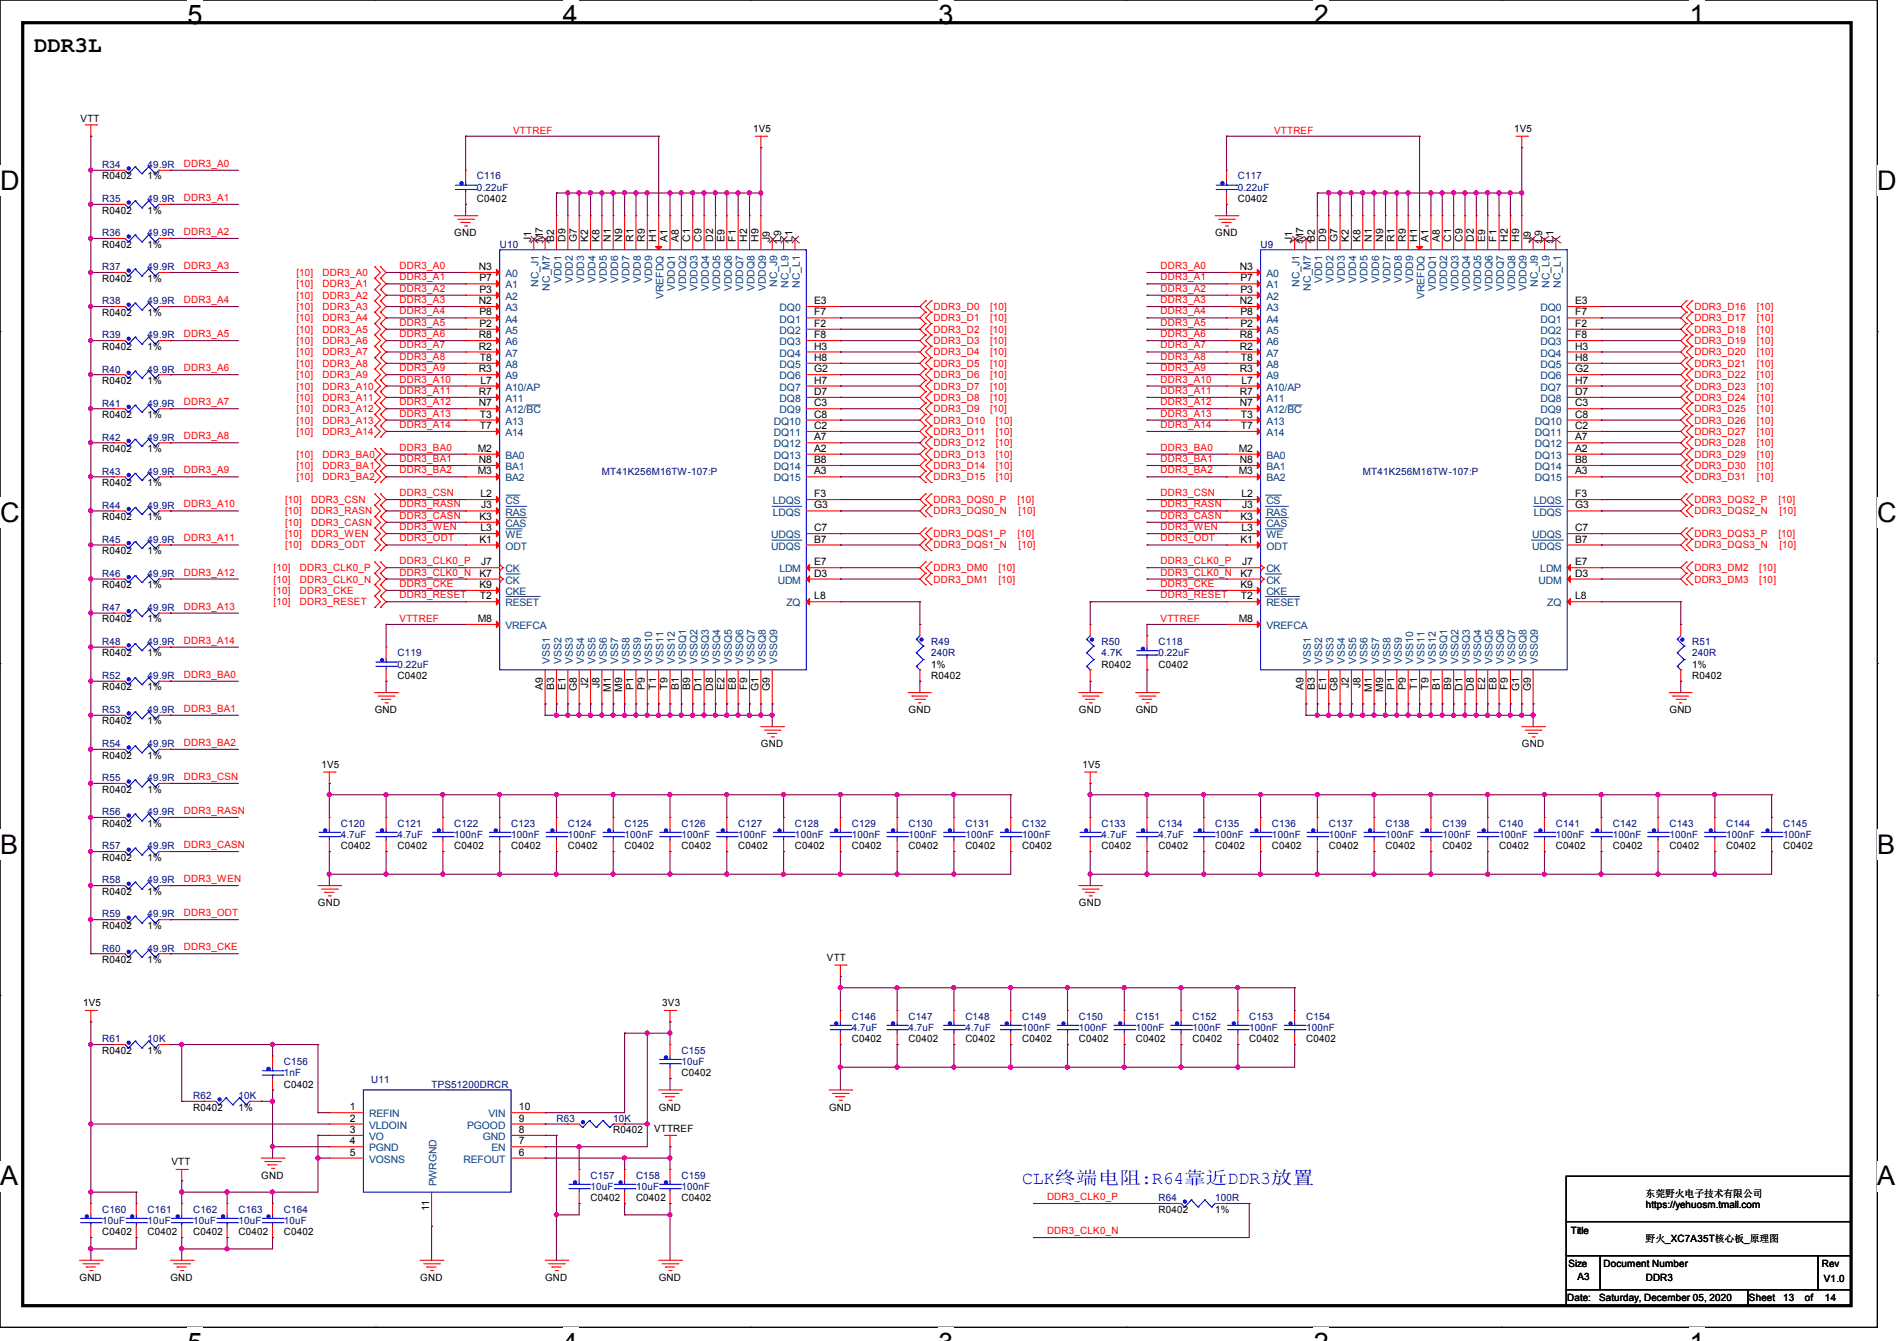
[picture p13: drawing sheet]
<svg xmlns="http://www.w3.org/2000/svg" width="297mm" height="210mm" viewBox="0 0 297 210" stroke-linecap="round" stroke-linejoin="round" font-family="sans-serif">
<defs><g id="words">
<g font-size="4.2">
<text x="29.4" y="3.8">5</text>
<text x="88.1" y="3.8">4</text>
<text x="146.9" y="3.8">3</text>
<text x="205.7" y="3.8">2</text>
<text x="264.5" y="3.8">1</text>
<text x="0" y="29.8">D</text>
<text x="293.9" y="29.8">D</text>
<text x="0" y="81.7">C</text>
<text x="293.9" y="81.7">C</text>
<text x="0" y="133.7">B</text>
<text x="293.9" y="133.7">B</text>
<text x="0" y="185.6">A</text>
<text x="293.9" y="185.6">A</text>
</g>
<text font-size="3.5" x="5.3" y="8.2">DDR3L</text>
<text font-size="2.8" fill="#00f" x="160" y="185.4">CLK终端电阻:R64靠近DDR3放置</text>
<g font-size="1.6">
<text x="12.6" y="19">VTT</text>
<text x="117.9" y="20.7">1V5</text>
<text x="237" y="20.7">1V5</text>
<text x="16" y="28.1">R0402</text>
<text x="23.1" y="28.1">1%</text>
<text x="16" y="33.4">R0402</text>
<text x="23.1" y="33.4">1%</text>
<text x="74.7" y="31.7">C0402</text>
<text x="193.8" y="31.7">C0402</text>
<text x="16" y="38.8">R0402</text>
<text x="23.1" y="38.8">1%</text>
<text x="71.1" y="37">GND</text>
<text x="83.2" y="37.9" transform="rotate(-90 83.2 37.9)">J1</text>
<text x="85" y="37.9" transform="rotate(-90 85 37.9)">M7</text>
<text x="86.7" y="37.9" transform="rotate(-90 86.7 37.9)">B2</text>
<text x="88.5" y="37.9" transform="rotate(-90 88.5 37.9)">D9</text>
<text x="90.3" y="37.9" transform="rotate(-90 90.3 37.9)">G7</text>
<text x="92.1" y="37.9" transform="rotate(-90 92.1 37.9)">K2</text>
<text x="93.9" y="37.9" transform="rotate(-90 93.9 37.9)">K8</text>
<text x="95.6" y="37.9" transform="rotate(-90 95.6 37.9)">N1</text>
<text x="97.4" y="37.9" transform="rotate(-90 97.4 37.9)">N9</text>
<text x="99.2" y="37.9" transform="rotate(-90 99.2 37.9)">R1</text>
<text x="101" y="37.9" transform="rotate(-90 101 37.9)">R9</text>
<text x="102.7" y="37.9" transform="rotate(-90 102.7 37.9)">H1</text>
<text x="104.5" y="37.9" transform="rotate(-90 104.5 37.9)">A1</text>
<text x="106.3" y="37.9" transform="rotate(-90 106.3 37.9)">A8</text>
<text x="108.1" y="37.9" transform="rotate(-90 108.1 37.9)">C1</text>
<text x="109.9" y="37.9" transform="rotate(-90 109.9 37.9)">C9</text>
<text x="111.6" y="37.9" transform="rotate(-90 111.6 37.9)">D2</text>
<text x="113.4" y="37.9" transform="rotate(-90 113.4 37.9)">E9</text>
<text x="115.2" y="37.9" transform="rotate(-90 115.2 37.9)">F1</text>
<text x="117" y="37.9" transform="rotate(-90 117 37.9)">H2</text>
<text x="118.7" y="37.9" transform="rotate(-90 118.7 37.9)">H9</text>
<text x="120.5" y="37.9" transform="rotate(-90 120.5 37.9)">J9</text>
<text x="122.3" y="37.9" transform="rotate(-90 122.3 37.9)">L9</text>
<text x="124.1" y="37.9" transform="rotate(-90 124.1 37.9)">L1</text>
<text x="190.3" y="37">GND</text>
<text x="202.3" y="37.9" transform="rotate(-90 202.3 37.9)">J1</text>
<text x="204.1" y="37.9" transform="rotate(-90 204.1 37.9)">M7</text>
<text x="205.9" y="37.9" transform="rotate(-90 205.9 37.9)">B2</text>
<text x="207.6" y="37.9" transform="rotate(-90 207.6 37.9)">D9</text>
<text x="209.4" y="37.9" transform="rotate(-90 209.4 37.9)">G7</text>
<text x="211.2" y="37.9" transform="rotate(-90 211.2 37.9)">K2</text>
<text x="213" y="37.9" transform="rotate(-90 213 37.9)">K8</text>
<text x="214.8" y="37.9" transform="rotate(-90 214.8 37.9)">N1</text>
<text x="216.5" y="37.9" transform="rotate(-90 216.5 37.9)">N9</text>
<text x="218.3" y="37.9" transform="rotate(-90 218.3 37.9)">R1</text>
<text x="220.1" y="37.9" transform="rotate(-90 220.1 37.9)">R9</text>
<text x="221.9" y="37.9" transform="rotate(-90 221.9 37.9)">H1</text>
<text x="223.6" y="37.9" transform="rotate(-90 223.6 37.9)">A1</text>
<text x="225.4" y="37.9" transform="rotate(-90 225.4 37.9)">A8</text>
<text x="227.2" y="37.9" transform="rotate(-90 227.2 37.9)">C1</text>
<text x="229" y="37.9" transform="rotate(-90 229 37.9)">C9</text>
<text x="230.8" y="37.9" transform="rotate(-90 230.8 37.9)">D2</text>
<text x="232.5" y="37.9" transform="rotate(-90 232.5 37.9)">E9</text>
<text x="234.3" y="37.9" transform="rotate(-90 234.3 37.9)">F1</text>
<text x="236.1" y="37.9" transform="rotate(-90 236.1 37.9)">H2</text>
<text x="237.9" y="37.9" transform="rotate(-90 237.9 37.9)">H9</text>
<text x="239.6" y="37.9" transform="rotate(-90 239.6 37.9)">J9</text>
<text x="241.4" y="37.9" transform="rotate(-90 241.4 37.9)">L9</text>
<text x="243.2" y="37.9" transform="rotate(-90 243.2 37.9)">L1</text>
<text x="16" y="44.1">R0402</text>
<text x="23.1" y="44.1">1%</text>
<text x="75" y="42.3">N3</text>
<text x="75" y="47.6">N2</text>
<text x="75.1" y="44.1">P7</text>
<text x="75.1" y="45.8">P3</text>
<text x="127.5" y="47.6">E3</text>
<text x="194.1" y="42.3">N3</text>
<text x="194.1" y="47.6">N2</text>
<text x="194.2" y="44.1">P7</text>
<text x="194.2" y="45.8">P3</text>
<text x="246.6" y="47.6">E3</text>
<text x="16" y="49.4">R0402</text>
<text x="23.1" y="49.4">1%</text>
<text x="75" y="53">R8</text>
<text x="75.1" y="49.4">P8</text>
<text x="75.1" y="51.2">P2</text>
<text x="127.5" y="49.4">F7</text>
<text x="127.5" y="51.2">F2</text>
<text x="127.5" y="53">F8</text>
<text x="194.1" y="53">R8</text>
<text x="194.2" y="49.4">P8</text>
<text x="194.2" y="51.2">P2</text>
<text x="246.6" y="49.4">F7</text>
<text x="246.6" y="51.2">F2</text>
<text x="246.6" y="53">F8</text>
<text x="16" y="54.8">R0402</text>
<text x="23.1" y="54.8">1%</text>
<text x="75" y="54.7">R2</text>
<text x="75" y="58.3">R3</text>
<text x="75.1" y="56.5">T8</text>
<text x="127.5" y="54.7">H3</text>
<text x="127.5" y="56.5">H8</text>
<text x="127.5" y="58.3">G2</text>
<text x="194.1" y="54.7">R2</text>
<text x="194.1" y="58.3">R3</text>
<text x="194.3" y="56.5">T8</text>
<text x="246.6" y="54.7">H3</text>
<text x="246.6" y="56.5">H8</text>
<text x="246.6" y="58.3">G2</text>
<text x="16" y="60.1">R0402</text>
<text x="16" y="65.4">R0402</text>
<text x="23.1" y="60.1">1%</text>
<text x="23.1" y="65.4">1%</text>
<text x="75" y="61.8">R7</text>
<text x="75" y="63.6">N7</text>
<text x="75.1" y="65.4">T3</text>
<text x="75.2" y="60.1">L7</text>
<text x="127.5" y="60.1">H7</text>
<text x="127.5" y="61.8">D7</text>
<text x="127.5" y="63.6">C3</text>
<text x="127.5" y="65.4">C8</text>
<text x="194.1" y="61.8">R7</text>
<text x="194.1" y="63.6">N7</text>
<text x="194.3" y="65.4">T3</text>
<text x="194.4" y="60.1">L7</text>
<text x="246.6" y="60.1">H7</text>
<text x="246.6" y="61.8">D7</text>
<text x="246.6" y="63.6">C3</text>
<text x="246.6" y="65.4">C8</text>
<text x="16" y="70.8">R0402</text>
<text x="23.1" y="70.8">1%</text>
<text x="74.8" y="70.7">M2</text>
<text x="75.1" y="67.2">T7</text>
<text x="127.5" y="67.2">C2</text>
<text x="127.5" y="69">A7</text>
<text x="127.5" y="70.7">A2</text>
<text x="193.9" y="70.7">M2</text>
<text x="194.3" y="67.2">T7</text>
<text x="246.6" y="67.2">C2</text>
<text x="246.6" y="69">A7</text>
<text x="246.6" y="70.7">A2</text>
<text x="16" y="76.1">R0402</text>
<text x="23.1" y="76.1">1%</text>
<text x="74.8" y="74.3">M3</text>
<text x="75" y="72.5">N8</text>
<text x="75.2" y="77.9">L2</text>
<text x="127.5" y="77.9">F3</text>
<text x="127.5" y="72.5">B8</text>
<text x="127.5" y="74.3">A3</text>
<text x="193.9" y="74.3">M3</text>
<text x="194.1" y="72.5">N8</text>
<text x="194.4" y="77.9">L2</text>
<text x="246.6" y="77.9">F3</text>
<text x="246.6" y="72.5">B8</text>
<text x="246.6" y="74.3">A3</text>
<text x="16" y="81.4">R0402</text>
<text x="23.1" y="81.4">1%</text>
<text x="75.1" y="81.4">K3</text>
<text x="75.2" y="83.2">L3</text>
<text x="75.3" y="79.6">J3</text>
<text x="127.5" y="79.6">G3</text>
<text x="127.5" y="83.2">C7</text>
<text x="194.2" y="81.4">K3</text>
<text x="194.4" y="83.2">L3</text>
<text x="194.5" y="79.6">J3</text>
<text x="246.6" y="79.6">G3</text>
<text x="246.6" y="83.2">C7</text>
<text x="16" y="86.8">R0402</text>
<text x="23.1" y="86.8">1%</text>
<text x="75.1" y="85">K1</text>
<text x="75.3" y="88.5">J7</text>
<text x="127.5" y="85">B7</text>
<text x="127.5" y="88.5">E7</text>
<text x="194.2" y="85">K1</text>
<text x="194.5" y="88.5">J7</text>
<text x="246.6" y="85">B7</text>
<text x="246.6" y="88.5">E7</text>
<text x="16" y="92.1">R0402</text>
<text x="23.1" y="92.1">1%</text>
<text x="75.1" y="90.3">K7</text>
<text x="75.1" y="92.1">K9</text>
<text x="75.1" y="93.9">T2</text>
<text x="127.5" y="93.9">L8</text>
<text x="127.5" y="90.3">D3</text>
<text x="194.2" y="90.3">K7</text>
<text x="194.2" y="92.1">K9</text>
<text x="194.3" y="93.9">T2</text>
<text x="246.6" y="93.9">L8</text>
<text x="246.6" y="90.3">D3</text>
<text x="16" y="97.5">R0402</text>
<text x="23.1" y="97.5">1%</text>
<text x="74.8" y="97.4">M8</text>
<text x="193.9" y="97.4">M8</text>
<text x="16" y="102.8">R0402</text>
<text x="23.1" y="102.8">1%</text>
<text x="62.2" y="106.3">C0402</text>
<text x="92.1" y="107.8" transform="rotate(-90 92.1 107.8)">J2</text>
<text x="93.9" y="107.8" transform="rotate(-90 93.9 107.8)">J8</text>
<text x="145.8" y="106.3">R0402</text>
<text x="145.8" y="104.6">1%</text>
<text x="172.5" y="104.6">R0402</text>
<text x="181.4" y="104.6">C0402</text>
<text x="211.2" y="107.8" transform="rotate(-90 211.2 107.8)">J2</text>
<text x="213" y="107.8" transform="rotate(-90 213 107.8)">J8</text>
<text x="264.9" y="106.3">R0402</text>
<text x="264.9" y="104.6">1%</text>
<text x="16" y="108.1">R0402</text>
<text x="16" y="113.5">R0402</text>
<text x="23.1" y="108.1">1%</text>
<text x="23.1" y="113.5">1%</text>
<text x="58.7" y="111.7">GND</text>
<text x="85" y="108.1" transform="rotate(-90 85 108.1)">A9</text>
<text x="86.7" y="108.1" transform="rotate(-90 86.7 108.1)">B3</text>
<text x="88.5" y="108.1" transform="rotate(-90 88.5 108.1)">E1</text>
<text x="90.3" y="108.3" transform="rotate(-90 90.3 108.3)">G8</text>
<text x="95.6" y="108.4" transform="rotate(-90 95.6 108.4)">M1</text>
<text x="97.4" y="108.4" transform="rotate(-90 97.4 108.4)">M9</text>
<text x="99.2" y="108.1" transform="rotate(-90 99.2 108.1)">P1</text>
<text x="101" y="108.1" transform="rotate(-90 101 108.1)">P9</text>
<text x="102.7" y="108" transform="rotate(-90 102.7 108)">T1</text>
<text x="104.5" y="108" transform="rotate(-90 104.5 108)">T9</text>
<text x="106.3" y="108.1" transform="rotate(-90 106.3 108.1)">B1</text>
<text x="108.1" y="108.1" transform="rotate(-90 108.1 108.1)">B9</text>
<text x="109.9" y="108.2" transform="rotate(-90 109.9 108.2)">D1</text>
<text x="111.6" y="108.2" transform="rotate(-90 111.6 108.2)">D8</text>
<text x="113.4" y="108.1" transform="rotate(-90 113.4 108.1)">E2</text>
<text x="115.2" y="108.1" transform="rotate(-90 115.2 108.1)">E8</text>
<text x="117" y="108" transform="rotate(-90 117 108)">F9</text>
<text x="118.7" y="108.3" transform="rotate(-90 118.7 108.3)">G1</text>
<text x="120.5" y="108.3" transform="rotate(-90 120.5 108.3)">G9</text>
<text x="142.2" y="111.7">GND</text>
<text x="168.9" y="111.7">GND</text>
<text x="177.8" y="111.7">GND</text>
<text x="204.1" y="108.1" transform="rotate(-90 204.1 108.1)">A9</text>
<text x="205.9" y="108.1" transform="rotate(-90 205.9 108.1)">B3</text>
<text x="207.6" y="108.1" transform="rotate(-90 207.6 108.1)">E1</text>
<text x="209.4" y="108.3" transform="rotate(-90 209.4 108.3)">G8</text>
<text x="214.8" y="108.4" transform="rotate(-90 214.8 108.4)">M1</text>
<text x="216.5" y="108.4" transform="rotate(-90 216.5 108.4)">M9</text>
<text x="218.3" y="108.1" transform="rotate(-90 218.3 108.1)">P1</text>
<text x="220.1" y="108.1" transform="rotate(-90 220.1 108.1)">P9</text>
<text x="221.9" y="108" transform="rotate(-90 221.9 108)">T1</text>
<text x="223.6" y="108" transform="rotate(-90 223.6 108)">T9</text>
<text x="225.4" y="108.1" transform="rotate(-90 225.4 108.1)">B1</text>
<text x="227.2" y="108.1" transform="rotate(-90 227.2 108.1)">B9</text>
<text x="229" y="108.2" transform="rotate(-90 229 108.2)">D1</text>
<text x="230.8" y="108.2" transform="rotate(-90 230.8 108.2)">D8</text>
<text x="232.5" y="108.1" transform="rotate(-90 232.5 108.1)">E2</text>
<text x="234.3" y="108.1" transform="rotate(-90 234.3 108.1)">E8</text>
<text x="236.1" y="108" transform="rotate(-90 236.1 108)">F9</text>
<text x="237.9" y="108.3" transform="rotate(-90 237.9 108.3)">G1</text>
<text x="239.6" y="108.3" transform="rotate(-90 239.6 108.3)">G9</text>
<text x="261.4" y="111.7">GND</text>
<text x="16" y="118.8">R0402</text>
<text x="23.1" y="118.8">1%</text>
<text x="119.1" y="117">GND</text>
<text x="238.3" y="117">GND</text>
<text x="16" y="124.1">R0402</text>
<text x="23.1" y="124.1">1%</text>
<text x="50.3" y="120.2">1V5</text>
<text x="169.5" y="120.2">1V5</text>
<text x="16" y="129.5">R0402</text>
<text x="23.1" y="129.5">1%</text>
<text x="16" y="134.8">R0402</text>
<text x="23.1" y="134.8">1%</text>
<text x="53.3" y="133">C0402</text>
<text x="62.2" y="133">C0402</text>
<text x="71.1" y="133">C0402</text>
<text x="80" y="133">C0402</text>
<text x="88.9" y="133">C0402</text>
<text x="97.8" y="133">C0402</text>
<text x="106.7" y="133">C0402</text>
<text x="115.6" y="133">C0402</text>
<text x="124.5" y="133">C0402</text>
<text x="133.4" y="133">C0402</text>
<text x="142.2" y="133">C0402</text>
<text x="151.1" y="133">C0402</text>
<text x="160" y="133">C0402</text>
<text x="172.5" y="133">C0402</text>
<text x="181.4" y="133">C0402</text>
<text x="190.3" y="133">C0402</text>
<text x="199.1" y="133">C0402</text>
<text x="208" y="133">C0402</text>
<text x="216.9" y="133">C0402</text>
<text x="225.8" y="133">C0402</text>
<text x="234.7" y="133">C0402</text>
<text x="243.6" y="133">C0402</text>
<text x="252.5" y="133">C0402</text>
<text x="261.4" y="133">C0402</text>
<text x="270.3" y="133">C0402</text>
<text x="279.2" y="133">C0402</text>
<text x="16" y="140.1">R0402</text>
<text x="23.1" y="140.1">1%</text>
<text x="49.8" y="141.9">GND</text>
<text x="168.9" y="141.9">GND</text>
<text x="16" y="145.5">R0402</text>
<text x="23.1" y="145.5">1%</text>
<text x="16" y="150.8">R0402</text>
<text x="23.1" y="150.8">1%</text>
<text x="129.5" y="150.5">VTT</text>
<text x="13" y="157.6">1V5</text>
<text x="103.7" y="157.6">3V3</text>
<text x="16" y="165">R0402</text>
<text x="23.1" y="165">1%</text>
<text x="133.4" y="163.2">C0402</text>
<text x="142.2" y="163.2">C0402</text>
<text x="151.1" y="163.2">C0402</text>
<text x="160" y="163.2">C0402</text>
<text x="168.9" y="163.2">C0402</text>
<text x="177.8" y="163.2">C0402</text>
<text x="186.7" y="163.2">C0402</text>
<text x="195.6" y="163.2">C0402</text>
<text x="204.5" y="163.2">C0402</text>
<text x="30.2" y="173.9">R0402</text>
<text x="37.3" y="173.9">1%</text>
<text x="44.5" y="170.3">C0402</text>
<text x="54.8" y="173.9">1</text>
<text x="81.2" y="173.9">10</text>
<text x="103.1" y="173.9">GND</text>
<text x="106.7" y="168.6">C0402</text>
<text x="129.8" y="173.9">GND</text>
<text x="54.8" y="175.6">2</text>
<text x="54.8" y="177.4">3</text>
<text x="54.8" y="179.2">4</text>
<text x="81.2" y="179.2">7</text>
<text x="81.2" y="177.4">8</text>
<text x="81.2" y="175.6">9</text>
<text x="96" y="177.5">R0402</text>
<text x="102.4" y="177.3">VTTREF</text>
<text x="26.8" y="182.5">VTT</text>
<text x="40.9" y="184.6">GND</text>
<text x="54.8" y="181">5</text>
<text x="81.2" y="181">6</text>
<text x="67.2" y="189.7" transform="rotate(-90 67.2 189.7)">11</text>
<text x="92.5" y="188.1">C0402</text>
<text x="99.6" y="188.1">C0402</text>
<text x="106.7" y="188.1">C0402</text>
<text x="181.4" y="189.9">R0402</text>
<text x="190.3" y="189.9">1%</text>
<text x="257.7" y="187.4">东莞野火电子技术有限公司</text>
<text x="257.7" y="189.2">https://yehuosm.tmall.com</text>
<text x="16" y="193.5">C0402</text>
<text x="23.1" y="193.5">C0402</text>
<text x="30.2" y="193.5">C0402</text>
<text x="37.3" y="193.5">C0402</text>
<text x="44.5" y="193.5">C0402</text>
<text x="245.9" y="193.3">Title</text>
<text x="257.7" y="194.5">野火_XC7A35T核心板_原理图</text>
<text x="12.4" y="200.6">GND</text>
<text x="26.7" y="200.6">GND</text>
<text x="65.8" y="200.6">GND</text>
<text x="85.3" y="200.6">GND</text>
<text x="103.1" y="200.6">GND</text>
<text x="245.4" y="203.8">Date:</text>
<text x="245.5" y="198.5">Size</text>
<text x="247" y="200.4">A3</text>
<text x="250.4" y="203.8">Saturday, December 05, 2020</text>
<text x="251.1" y="198.5">Document Number</text>
<text x="257.7" y="200.6">DDR3</text>
<text x="273.8" y="203.8">Sheet</text>
<text x="279.2" y="203.8">13</text>
<text x="282.6" y="203.8">of</text>
<text x="285.2" y="198.5">Rev</text>
<text x="285.6" y="200.7">V1.0</text>
<text x="285.7" y="203.8">14</text>
</g>
<g font-size="1.6" fill="#f00">
<text x="80.4" y="21">VTTREF</text>
<text x="199.5" y="21">VTTREF</text>
<text x="28.8" y="26.1">DDR3_A0</text>
<text x="28.8" y="31.5">DDR3_A1</text>
<text x="28.8" y="36.8">DDR3_A2</text>
<text x="28.8" y="42.1">DDR3_A3</text>
<text x="28.8" y="47.5">DDR3_A4</text>
<text x="46.4" y="43.2">[10]</text>
<text x="46.4" y="45">[10]</text>
<text x="46.4" y="46.8">[10]</text>
<text x="50.5" y="43.2">DDR3_A0</text>
<text x="50.5" y="45">DDR3_A1</text>
<text x="50.5" y="46.8">DDR3_A2</text>
<text x="62.6" y="42.1">DDR3_A0</text>
<text x="62.6" y="47.5">DDR3_A3</text>
<text x="62.6" y="43.9">DDR3_A1</text>
<text x="62.6" y="45.7">DDR3_A2</text>
<text x="181.7" y="42.1">DDR3_A0</text>
<text x="181.7" y="47.5">DDR3_A3</text>
<text x="181.7" y="43.9">DDR3_A1</text>
<text x="181.7" y="45.7">DDR3_A2</text>
<text x="28.8" y="52.8">DDR3_A5</text>
<text x="46.4" y="48.6">[10]</text>
<text x="46.4" y="50.3">[10]</text>
<text x="46.4" y="52.1">[10]</text>
<text x="46.4" y="53.9">[10]</text>
<text x="50.5" y="48.6">DDR3_A3</text>
<text x="50.5" y="50.3">DDR3_A4</text>
<text x="50.5" y="52.1">DDR3_A5</text>
<text x="50.5" y="53.9">DDR3_A6</text>
<text x="62.6" y="49.2">DDR3_A4</text>
<text x="62.6" y="51">DDR3_A5</text>
<text x="62.6" y="52.8">DDR3_A6</text>
<text x="146.1" y="48.6">DDR3_D0</text>
<text x="146.1" y="50.3">DDR3_D1</text>
<text x="146.1" y="52.1">DDR3_D2</text>
<text x="146.1" y="53.9">DDR3_D3</text>
<text x="155" y="48.6">[10]</text>
<text x="155" y="50.3">[10]</text>
<text x="155" y="52.1">[10]</text>
<text x="155" y="53.9">[10]</text>
<text x="181.7" y="49.2">DDR3_A4</text>
<text x="181.7" y="51">DDR3_A5</text>
<text x="181.7" y="52.8">DDR3_A6</text>
<text x="265.3" y="48.6">DDR3_D16</text>
<text x="265.3" y="50.3">DDR3_D17</text>
<text x="265.3" y="52.1">DDR3_D18</text>
<text x="265.3" y="53.9">DDR3_D19</text>
<text x="275.1" y="48.6">[10]</text>
<text x="275.1" y="50.3">[10]</text>
<text x="275.1" y="52.1">[10]</text>
<text x="275.1" y="53.9">[10]</text>
<text x="28.8" y="58.1">DDR3_A6</text>
<text x="46.4" y="55.7">[10]</text>
<text x="46.4" y="57.4">[10]</text>
<text x="46.4" y="59.2">[10]</text>
<text x="50.5" y="55.7">DDR3_A7</text>
<text x="50.5" y="57.4">DDR3_A8</text>
<text x="50.5" y="59.2">DDR3_A9</text>
<text x="62.6" y="54.6">DDR3_A7</text>
<text x="62.6" y="58.1">DDR3_A9</text>
<text x="62.6" y="59.9">DDR3_A10</text>
<text x="62.6" y="56.3">DDR3_A8</text>
<text x="146.1" y="55.7">DDR3_D4</text>
<text x="146.1" y="57.4">DDR3_D5</text>
<text x="146.1" y="59.2">DDR3_D6</text>
<text x="155" y="55.7">[10]</text>
<text x="155" y="57.4">[10]</text>
<text x="155" y="59.2">[10]</text>
<text x="181.7" y="54.6">DDR3_A7</text>
<text x="181.7" y="58.1">DDR3_A9</text>
<text x="181.7" y="59.9">DDR3_A10</text>
<text x="181.7" y="56.3">DDR3_A8</text>
<text x="265.3" y="55.7">DDR3_D20</text>
<text x="265.3" y="57.4">DDR3_D21</text>
<text x="265.3" y="59.2">DDR3_D22</text>
<text x="275.1" y="55.7">[10]</text>
<text x="275.1" y="57.4">[10]</text>
<text x="275.1" y="59.2">[10]</text>
<text x="28.8" y="63.5">DDR3_A7</text>
<text x="46.4" y="61">[10]</text>
<text x="46.4" y="62.8">[10]</text>
<text x="46.4" y="64.6">[10]</text>
<text x="50.5" y="61">DDR3_A10</text>
<text x="50.5" y="62.8">DDR3_A11</text>
<text x="50.5" y="64.6">DDR3_A12</text>
<text x="62.6" y="63.5">DDR3_A12</text>
<text x="62.6" y="65.2">DDR3_A13</text>
<text x="62.6" y="61.7">DDR3_A11</text>
<text x="146.1" y="61">DDR3_D7</text>
<text x="146.1" y="62.8">DDR3_D8</text>
<text x="146.1" y="64.6">DDR3_D9</text>
<text x="155" y="61">[10]</text>
<text x="155" y="62.8">[10]</text>
<text x="155" y="64.6">[10]</text>
<text x="181.7" y="63.5">DDR3_A12</text>
<text x="181.7" y="65.2">DDR3_A13</text>
<text x="181.7" y="61.7">DDR3_A11</text>
<text x="265.3" y="61">DDR3_D23</text>
<text x="265.3" y="62.8">DDR3_D24</text>
<text x="265.3" y="64.6">DDR3_D25</text>
<text x="275.1" y="61">[10]</text>
<text x="275.1" y="62.8">[10]</text>
<text x="275.1" y="64.6">[10]</text>
<text x="28.8" y="68.8">DDR3_A8</text>
<text x="46.4" y="66.3">[10]</text>
<text x="46.4" y="68.1">[10]</text>
<text x="46.4" y="71.7">[10]</text>
<text x="50.5" y="66.3">DDR3_A13</text>
<text x="50.5" y="68.1">DDR3_A14</text>
<text x="50.5" y="71.7">DDR3_BA0</text>
<text x="62.6" y="67">DDR3_A14</text>
<text x="62.6" y="70.6">DDR3_BA0</text>
<text x="146.1" y="66.3">DDR3_D10</text>
<text x="146.1" y="68.1">DDR3_D11</text>
<text x="146.1" y="69.9">DDR3_D12</text>
<text x="146.1" y="71.7">DDR3_D13</text>
<text x="155.9" y="66.3">[10]</text>
<text x="155.9" y="68.1">[10]</text>
<text x="155.9" y="69.9">[10]</text>
<text x="155.9" y="71.7">[10]</text>
<text x="181.7" y="67">DDR3_A14</text>
<text x="181.7" y="70.6">DDR3_BA0</text>
<text x="265.3" y="66.3">DDR3_D26</text>
<text x="265.3" y="68.1">DDR3_D27</text>
<text x="265.3" y="69.9">DDR3_D28</text>
<text x="265.3" y="71.7">DDR3_D29</text>
<text x="275.1" y="66.3">[10]</text>
<text x="275.1" y="68.1">[10]</text>
<text x="275.1" y="69.9">[10]</text>
<text x="275.1" y="71.7">[10]</text>
<text x="28.8" y="74.1">DDR3_A9</text>
<text x="46.4" y="73.4">[10]</text>
<text x="46.4" y="75.2">[10]</text>
<text x="50.5" y="73.4">DDR3_BA1</text>
<text x="50.5" y="75.2">DDR3_BA2</text>
<text x="62.6" y="72.3">DDR3_BA1</text>
<text x="62.6" y="74.1">DDR3_BA2</text>
<text x="62.6" y="77.7">DDR3_CSN</text>
<text x="146.1" y="73.4">DDR3_D14</text>
<text x="146.1" y="75.2">DDR3_D15</text>
<text x="155.9" y="73.4">[10]</text>
<text x="155.9" y="75.2">[10]</text>
<text x="181.7" y="72.3">DDR3_BA1</text>
<text x="181.7" y="74.1">DDR3_BA2</text>
<text x="181.7" y="77.7">DDR3_CSN</text>
<text x="265.3" y="73.4">DDR3_D30</text>
<text x="265.3" y="75.2">DDR3_D31</text>
<text x="275.1" y="73.4">[10]</text>
<text x="275.1" y="75.2">[10]</text>
<text x="28.8" y="79.5">DDR3_A10</text>
<text x="44.6" y="78.8">[10]</text>
<text x="44.6" y="80.6">[10]</text>
<text x="44.6" y="82.3">[10]</text>
<text x="48.7" y="78.8">DDR3_CSN</text>
<text x="48.7" y="80.6">DDR3_RASN</text>
<text x="48.7" y="82.3">DDR3_CASN</text>
<text x="62.6" y="79.5">DDR3_RASN</text>
<text x="62.6" y="81.2">DDR3_CASN</text>
<text x="62.6" y="83">DDR3_WEN</text>
<text x="146.1" y="78.8">DDR3_DQS0_P</text>
<text x="146.1" y="80.6">DDR3_DQS0_N</text>
<text x="159.3" y="78.8">[10]</text>
<text x="159.5" y="80.6">[10]</text>
<text x="181.7" y="79.5">DDR3_RASN</text>
<text x="181.7" y="81.2">DDR3_CASN</text>
<text x="181.7" y="83">DDR3_WEN</text>
<text x="265.3" y="78.8">DDR3_DQS2_P</text>
<text x="265.3" y="80.6">DDR3_DQS2_N</text>
<text x="278.4" y="78.8">[10]</text>
<text x="278.6" y="80.6">[10]</text>
<text x="28.8" y="84.8">DDR3_A11</text>
<text x="42.8" y="89.5">[10]</text>
<text x="44.6" y="84.1">[10]</text>
<text x="44.6" y="85.9">[10]</text>
<text x="47" y="89.5">DDR3_CLK0_P</text>
<text x="48.7" y="84.1">DDR3_WEN</text>
<text x="48.7" y="85.9">DDR3_ODT</text>
<text x="62.6" y="84.8">DDR3_ODT</text>
<text x="62.6" y="88.3">DDR3_CLK0_P</text>
<text x="146.1" y="84.1">DDR3_DQS1_P</text>
<text x="146.1" y="85.9">DDR3_DQS1_N</text>
<text x="146.1" y="89.5">DDR3_DM0</text>
<text x="156.3" y="89.5">[10]</text>
<text x="159.3" y="84.1">[10]</text>
<text x="159.5" y="85.9">[10]</text>
<text x="181.7" y="84.8">DDR3_ODT</text>
<text x="181.7" y="88.3">DDR3_CLK0_P</text>
<text x="265.3" y="84.1">DDR3_DQS3_P</text>
<text x="265.3" y="85.9">DDR3_DQS3_N</text>
<text x="265.3" y="89.5">DDR3_DM2</text>
<text x="275.4" y="89.5">[10]</text>
<text x="278.4" y="84.1">[10]</text>
<text x="278.6" y="85.9">[10]</text>
<text x="28.8" y="90.1">DDR3_A12</text>
<text x="28.8" y="95.5">DDR3_A13</text>
<text x="42.8" y="91.2">[10]</text>
<text x="42.8" y="93">[10]</text>
<text x="42.8" y="94.8">[10]</text>
<text x="47" y="91.2">DDR3_CLK0_N</text>
<text x="47" y="93">DDR3_CKE</text>
<text x="47" y="94.8">DDR3_RESET</text>
<text x="62.6" y="90.1">DDR3_CLK0_N</text>
<text x="62.6" y="91.9">DDR3_CKE</text>
<text x="62.6" y="93.7">DDR3_RESET</text>
<text x="146.1" y="91.2">DDR3_DM1</text>
<text x="156.3" y="91.2">[10]</text>
<text x="181.7" y="90.1">DDR3_CLK0_N</text>
<text x="181.7" y="91.9">DDR3_CKE</text>
<text x="181.7" y="93.7">DDR3_RESET</text>
<text x="265.3" y="91.2">DDR3_DM3</text>
<text x="275.4" y="91.2">[10]</text>
<text x="28.8" y="100.8">DDR3_A14</text>
<text x="62.6" y="97.5">VTTREF</text>
<text x="181.7" y="97.5">VTTREF</text>
<text x="28.8" y="106.1">DDR3_BA0</text>
<text x="28.8" y="111.5">DDR3_BA1</text>
<text x="28.8" y="116.8">DDR3_BA2</text>
<text x="28.8" y="122.1">DDR3_CSN</text>
<text x="28.8" y="127.5">DDR3_RASN</text>
<text x="28.8" y="132.8">DDR3_CASN</text>
<text x="28.8" y="138.1">DDR3_WEN</text>
<text x="28.8" y="143.5">DDR3_ODT</text>
<text x="28.8" y="148.8">DDR3_CKE</text>
<text x="163.9" y="187.9">DDR3_CLK0_P</text>
<text x="163.9" y="193.3">DDR3_CLK0_N</text>
</g>
<g font-size="1.6" fill="#000080">
<text x="16" y="26.3">R34</text>
<text x="23.1" y="26.3">49.9R</text>
<text x="74.7" y="28.1">C116</text>
<text x="74.7" y="29.9">0.22uF</text>
<text x="193.8" y="28.1">C117</text>
<text x="193.8" y="29.9">0.22uF</text>
<text x="16" y="31.7">R35</text>
<text x="23.1" y="31.7">49.9R</text>
<text x="16" y="37">R36</text>
<text x="23.1" y="37">49.9R</text>
<text x="78.2" y="38.8">U10</text>
<text x="197.4" y="38.8">U9</text>
<text x="16" y="47.7">R38</text>
<text x="16" y="42.3">R37</text>
<text x="23.1" y="47.7">49.9R</text>
<text x="23.1" y="42.3">49.9R</text>
<text x="16" y="53">R39</text>
<text x="23.1" y="53">49.9R</text>
<text x="16" y="58.3">R40</text>
<text x="23.1" y="58.3">49.9R</text>
<text x="16" y="63.7">R41</text>
<text x="23.1" y="63.7">49.9R</text>
<text x="16" y="69">R42</text>
<text x="23.1" y="69">49.9R</text>
<text x="16" y="74.3">R43</text>
<text x="23.1" y="74.3">49.9R</text>
<text x="94.2" y="74.3">MT41K256M16TW-107:P</text>
<text x="213.4" y="74.3">MT41K256M16TW-107:P</text>
<text x="16" y="79.7">R44</text>
<text x="23.1" y="79.7">49.9R</text>
<text x="16" y="85">R45</text>
<text x="23.1" y="85">49.9R</text>
<text x="16" y="90.3">R46</text>
<text x="16" y="95.7">R47</text>
<text x="23.1" y="90.3">49.9R</text>
<text x="23.1" y="95.7">49.9R</text>
<text x="16" y="101">R48</text>
<text x="23.1" y="101">49.9R</text>
<text x="145.8" y="101">R49</text>
<text x="172.5" y="101">R50</text>
<text x="181.4" y="101">C118</text>
<text x="264.9" y="101">R51</text>
<text x="16" y="106.3">R52</text>
<text x="23.1" y="106.3">49.9R</text>
<text x="62.2" y="102.8">C119</text>
<text x="62.2" y="104.6">0.22uF</text>
<text x="145.8" y="102.8">240R</text>
<text x="172.5" y="102.8">4.7K</text>
<text x="181.4" y="102.8">0.22uF</text>
<text x="264.9" y="102.8">240R</text>
<text x="16" y="111.7">R53</text>
<text x="23.1" y="111.7">49.9R</text>
<text x="16" y="117">R54</text>
<text x="23.1" y="117">49.9R</text>
<text x="16" y="122.3">R55</text>
<text x="23.1" y="122.3">49.9R</text>
<text x="16" y="127.7">R56</text>
<text x="23.1" y="127.7">49.9R</text>
<text x="53.3" y="129.5">C120</text>
<text x="53.3" y="131.2">4.7uF</text>
<text x="62.2" y="129.5">C121</text>
<text x="62.2" y="131.2">4.7uF</text>
<text x="71.1" y="129.5">C122</text>
<text x="71.1" y="131.2">100nF</text>
<text x="80" y="129.5">C123</text>
<text x="80" y="131.2">100nF</text>
<text x="88.9" y="129.5">C124</text>
<text x="88.9" y="131.2">100nF</text>
<text x="97.8" y="129.5">C125</text>
<text x="97.8" y="131.2">100nF</text>
<text x="106.7" y="129.5">C126</text>
<text x="106.7" y="131.2">100nF</text>
<text x="115.6" y="129.5">C127</text>
<text x="115.6" y="131.2">100nF</text>
<text x="124.5" y="129.5">C128</text>
<text x="124.5" y="131.2">100nF</text>
<text x="133.4" y="129.5">C129</text>
<text x="133.4" y="131.2">100nF</text>
<text x="142.2" y="129.5">C130</text>
<text x="142.2" y="131.2">100nF</text>
<text x="151.1" y="129.5">C131</text>
<text x="151.1" y="131.2">100nF</text>
<text x="160" y="129.5">C132</text>
<text x="160" y="131.2">100nF</text>
<text x="172.5" y="129.5">C133</text>
<text x="172.5" y="131.2">4.7uF</text>
<text x="181.4" y="129.5">C134</text>
<text x="181.4" y="131.2">4.7uF</text>
<text x="190.3" y="129.5">C135</text>
<text x="190.3" y="131.2">100nF</text>
<text x="199.1" y="129.5">C136</text>
<text x="199.1" y="131.2">100nF</text>
<text x="208" y="129.5">C137</text>
<text x="208" y="131.2">100nF</text>
<text x="216.9" y="129.5">C138</text>
<text x="216.9" y="131.2">100nF</text>
<text x="225.8" y="129.5">C139</text>
<text x="225.8" y="131.2">100nF</text>
<text x="234.7" y="129.5">C140</text>
<text x="234.7" y="131.2">100nF</text>
<text x="243.6" y="129.5">C141</text>
<text x="243.6" y="131.2">100nF</text>
<text x="252.5" y="129.5">C142</text>
<text x="252.5" y="131.2">100nF</text>
<text x="261.4" y="129.5">C143</text>
<text x="261.4" y="131.2">100nF</text>
<text x="270.3" y="129.5">C144</text>
<text x="270.3" y="131.2">100nF</text>
<text x="279.2" y="129.5">C145</text>
<text x="279.2" y="131.2">100nF</text>
<text x="16" y="133">R57</text>
<text x="23.1" y="133">49.9R</text>
<text x="16" y="143.7">R59</text>
<text x="16" y="138.3">R58</text>
<text x="23.1" y="143.7">49.9R</text>
<text x="23.1" y="138.3">49.9R</text>
<text x="16" y="149">R60</text>
<text x="23.1" y="149">49.9R</text>
<text x="133.4" y="159.7">C146</text>
<text x="133.4" y="161.5">4.7uF</text>
<text x="142.2" y="159.7">C147</text>
<text x="142.2" y="161.5">4.7uF</text>
<text x="151.1" y="159.7">C148</text>
<text x="151.1" y="161.5">4.7uF</text>
<text x="160" y="159.7">C149</text>
<text x="160" y="161.5">100nF</text>
<text x="168.9" y="159.7">C150</text>
<text x="168.9" y="161.5">100nF</text>
<text x="177.8" y="159.7">C151</text>
<text x="177.8" y="161.5">100nF</text>
<text x="186.7" y="159.7">C152</text>
<text x="186.7" y="161.5">100nF</text>
<text x="195.6" y="159.7">C153</text>
<text x="195.6" y="161.5">100nF</text>
<text x="204.5" y="159.7">C154</text>
<text x="204.5" y="161.5">100nF</text>
<text x="16" y="163.2">R61</text>
<text x="23.1" y="163.2">10K</text>
<text x="44.5" y="166.8">C156</text>
<text x="106.7" y="165">C155</text>
<text x="106.7" y="166.8">10uF</text>
<text x="30.2" y="172.1">R62</text>
<text x="37.3" y="172.1">10K</text>
<text x="44.5" y="168.6">1nF</text>
<text x="58.1" y="169.6">U11</text>
<text x="67.6" y="170.3">TPS51200DRCR</text>
<text x="87.1" y="175.7">R63</text>
<text x="96" y="175.7">10K</text>
<text x="92.5" y="184.6">C157</text>
<text x="99.6" y="184.6">C158</text>
<text x="106.7" y="184.6">C159</text>
<text x="16" y="189.9">C160</text>
<text x="16" y="191.7">10uF</text>
<text x="23.1" y="189.9">C161</text>
<text x="23.1" y="191.7">10uF</text>
<text x="30.2" y="189.9">C162</text>
<text x="30.2" y="191.7">10uF</text>
<text x="37.3" y="189.9">C163</text>
<text x="37.3" y="191.7">10uF</text>
<text x="44.5" y="189.9">C164</text>
<text x="44.5" y="191.7">10uF</text>
<text x="92.5" y="186.4">10uF</text>
<text x="99.6" y="186.4">10uF</text>
<text x="106.7" y="186.4">100nF</text>
<text x="181.4" y="188.1">R64</text>
<text x="190.3" y="188.1">100R</text>
</g>
<g font-size="1.6" fill="#004080">
<text x="79.1" y="43.4">A0</text>
<text x="79.1" y="45.2">A1</text>
<text x="79.1" y="46.9">A2</text>
<text x="84.3" y="44.9" transform="rotate(-90 84.3 44.9)">NC_J1</text>
<text x="86.1" y="45.5" transform="rotate(-90 86.1 45.5)">NC_M7</text>
<text x="87.9" y="44.4" transform="rotate(-90 87.9 44.4)">VDD1</text>
<text x="89.7" y="44.4" transform="rotate(-90 89.7 44.4)">VDD2</text>
<text x="91.4" y="44.4" transform="rotate(-90 91.4 44.4)">VDD3</text>
<text x="93.2" y="44.4" transform="rotate(-90 93.2 44.4)">VDD4</text>
<text x="95" y="44.4" transform="rotate(-90 95 44.4)">VDD5</text>
<text x="96.8" y="44.4" transform="rotate(-90 96.8 44.4)">VDD6</text>
<text x="98.6" y="44.4" transform="rotate(-90 98.6 44.4)">VDD7</text>
<text x="100.3" y="44.4" transform="rotate(-90 100.3 44.4)">VDD8</text>
<text x="102.1" y="44.4" transform="rotate(-90 102.1 44.4)">VDD9</text>
<text x="103.9" y="46.8" transform="rotate(-90 103.9 46.8)">VREFDQ</text>
<text x="105.7" y="45.6" transform="rotate(-90 105.7 45.6)">VDDQ1</text>
<text x="107.4" y="45.6" transform="rotate(-90 107.4 45.6)">VDDQ2</text>
<text x="109.2" y="45.6" transform="rotate(-90 109.2 45.6)">VDDQ3</text>
<text x="111" y="45.6" transform="rotate(-90 111 45.6)">VDDQ4</text>
<text x="112.8" y="45.6" transform="rotate(-90 112.8 45.6)">VDDQ5</text>
<text x="114.6" y="45.6" transform="rotate(-90 114.6 45.6)">VDDQ6</text>
<text x="116.3" y="45.6" transform="rotate(-90 116.3 45.6)">VDDQ7</text>
<text x="118.1" y="45.6" transform="rotate(-90 118.1 45.6)">VDDQ8</text>
<text x="119.9" y="45.6" transform="rotate(-90 119.9 45.6)">VDDQ9</text>
<text x="121.7" y="44.9" transform="rotate(-90 121.7 44.9)">NC_J9</text>
<text x="123.4" y="45" transform="rotate(-90 123.4 45)">NC_L9</text>
<text x="125.2" y="45" transform="rotate(-90 125.2 45)">NC_L1</text>
<text x="198.3" y="43.4">A0</text>
<text x="198.3" y="45.2">A1</text>
<text x="198.3" y="46.9">A2</text>
<text x="203.5" y="44.9" transform="rotate(-90 203.5 44.9)">NC_J1</text>
<text x="205.2" y="45.5" transform="rotate(-90 205.2 45.5)">NC_M7</text>
<text x="207" y="44.4" transform="rotate(-90 207 44.4)">VDD1</text>
<text x="208.8" y="44.4" transform="rotate(-90 208.8 44.4)">VDD2</text>
<text x="210.6" y="44.4" transform="rotate(-90 210.6 44.4)">VDD3</text>
<text x="212.3" y="44.4" transform="rotate(-90 212.3 44.4)">VDD4</text>
<text x="214.1" y="44.4" transform="rotate(-90 214.1 44.4)">VDD5</text>
<text x="215.9" y="44.4" transform="rotate(-90 215.9 44.4)">VDD6</text>
<text x="217.7" y="44.4" transform="rotate(-90 217.7 44.4)">VDD7</text>
<text x="219.5" y="44.4" transform="rotate(-90 219.5 44.4)">VDD8</text>
<text x="221.2" y="44.4" transform="rotate(-90 221.2 44.4)">VDD9</text>
<text x="223" y="46.8" transform="rotate(-90 223 46.8)">VREFDQ</text>
<text x="224.8" y="45.6" transform="rotate(-90 224.8 45.6)">VDDQ1</text>
<text x="226.6" y="45.6" transform="rotate(-90 226.6 45.6)">VDDQ2</text>
<text x="228.3" y="45.6" transform="rotate(-90 228.3 45.6)">VDDQ3</text>
<text x="230.1" y="45.6" transform="rotate(-90 230.1 45.6)">VDDQ4</text>
<text x="231.9" y="45.6" transform="rotate(-90 231.9 45.6)">VDDQ5</text>
<text x="233.7" y="45.6" transform="rotate(-90 233.7 45.6)">VDDQ6</text>
<text x="235.5" y="45.6" transform="rotate(-90 235.5 45.6)">VDDQ7</text>
<text x="237.2" y="45.6" transform="rotate(-90 237.2 45.6)">VDDQ8</text>
<text x="239" y="45.6" transform="rotate(-90 239 45.6)">VDDQ9</text>
<text x="240.8" y="44.9" transform="rotate(-90 240.8 44.9)">NC_J9</text>
<text x="242.6" y="45" transform="rotate(-90 242.6 45)">NC_L9</text>
<text x="244.3" y="45" transform="rotate(-90 244.3 45)">NC_L1</text>
<text x="79.1" y="48.7">A3</text>
<text x="79.1" y="50.5">A4</text>
<text x="79.1" y="52.3">A5</text>
<text x="122.1" y="48.7">DQ0</text>
<text x="122.1" y="50.5">DQ1</text>
<text x="122.1" y="52.3">DQ2</text>
<text x="198.3" y="48.7">A3</text>
<text x="198.3" y="50.5">A4</text>
<text x="198.3" y="52.3">A5</text>
<text x="241.2" y="48.7">DQ0</text>
<text x="241.2" y="50.5">DQ1</text>
<text x="241.2" y="52.3">DQ2</text>
<text x="79.1" y="54.1">A6</text>
<text x="79.1" y="55.8">A7</text>
<text x="79.1" y="57.6">A8</text>
<text x="79.1" y="59.4">A9</text>
<text x="122.1" y="54.1">DQ3</text>
<text x="122.1" y="55.8">DQ4</text>
<text x="122.1" y="57.6">DQ5</text>
<text x="122.1" y="59.4">DQ6</text>
<text x="198.3" y="54.1">A6</text>
<text x="198.3" y="55.8">A7</text>
<text x="198.3" y="57.6">A8</text>
<text x="198.3" y="59.4">A9</text>
<text x="241.2" y="54.1">DQ3</text>
<text x="241.2" y="55.8">DQ4</text>
<text x="241.2" y="57.6">DQ5</text>
<text x="241.2" y="59.4">DQ6</text>
<text x="79.1" y="61.2">A10/AP</text>
<text x="79.1" y="63">A11</text>
<text x="79.1" y="64.7">A12/BC</text>
<text x="122.1" y="61.2">DQ7</text>
<text x="122.1" y="63">DQ8</text>
<text x="122.1" y="64.7">DQ9</text>
<text x="198.3" y="61.2">A10/AP</text>
<text x="198.3" y="63">A11</text>
<text x="198.3" y="64.7">A12/BC</text>
<text x="241.2" y="61.2">DQ7</text>
<text x="241.2" y="63">DQ8</text>
<text x="241.2" y="64.7">DQ9</text>
<text x="79.1" y="71.8">BA0</text>
<text x="79.1" y="66.5">A13</text>
<text x="79.1" y="68.3">A14</text>
<text x="121.2" y="66.5">DQ10</text>
<text x="121.2" y="68.3">DQ11</text>
<text x="121.2" y="70.1">DQ12</text>
<text x="121.2" y="71.8">DQ13</text>
<text x="198.3" y="71.8">BA0</text>
<text x="198.3" y="66.5">A13</text>
<text x="198.3" y="68.3">A14</text>
<text x="240.3" y="66.5">DQ10</text>
<text x="240.3" y="68.3">DQ11</text>
<text x="240.3" y="70.1">DQ12</text>
<text x="240.3" y="71.8">DQ13</text>
<text x="79.1" y="73.6">BA1</text>
<text x="79.1" y="75.4">BA2</text>
<text x="121.2" y="73.6">DQ14</text>
<text x="121.2" y="75.4">DQ15</text>
<text x="198.3" y="73.6">BA1</text>
<text x="198.3" y="75.4">BA2</text>
<text x="240.3" y="73.6">DQ14</text>
<text x="240.3" y="75.4">DQ15</text>
<text x="79.1" y="79">CS</text>
<text x="79.1" y="80.7">RAS</text>
<text x="79.1" y="82.5">CAS</text>
<text x="121" y="79">LDQS</text>
<text x="121" y="80.7">LDQS</text>
<text x="198.3" y="79">CS</text>
<text x="198.3" y="80.7">RAS</text>
<text x="198.3" y="82.5">CAS</text>
<text x="240.1" y="79">LDQS</text>
<text x="240.1" y="80.7">LDQS</text>
<text x="79.1" y="89.6">CK</text>
<text x="79.1" y="84.3">WE</text>
<text x="79.1" y="86.1">ODT</text>
<text x="120.7" y="84.3">UDQS</text>
<text x="120.7" y="86.1">UDQS</text>
<text x="122" y="89.6">LDM</text>
<text x="198.3" y="89.6">CK</text>
<text x="198.3" y="84.3">WE</text>
<text x="198.3" y="86.1">ODT</text>
<text x="239.9" y="84.3">UDQS</text>
<text x="239.9" y="86.1">UDQS</text>
<text x="241.2" y="89.6">LDM</text>
<text x="79.1" y="91.4">CK</text>
<text x="79.1" y="93.2">CKE</text>
<text x="79.1" y="95">RESET</text>
<text x="121.8" y="91.4">UDM</text>
<text x="123.1" y="95">ZQ</text>
<text x="198.3" y="91.4">CK</text>
<text x="198.3" y="93.2">CKE</text>
<text x="198.3" y="95">RESET</text>
<text x="240.9" y="91.4">UDM</text>
<text x="242.3" y="95">ZQ</text>
<text x="79.1" y="98.5">VREFCA</text>
<text x="198.3" y="98.5">VREFCA</text>
<text x="86.1" y="104" transform="rotate(-90 86.1 104)">VSS1</text>
<text x="87.9" y="104" transform="rotate(-90 87.9 104)">VSS2</text>
<text x="89.7" y="104" transform="rotate(-90 89.7 104)">VSS3</text>
<text x="91.4" y="104" transform="rotate(-90 91.4 104)">VSS4</text>
<text x="93.2" y="104" transform="rotate(-90 93.2 104)">VSS5</text>
<text x="95" y="104" transform="rotate(-90 95 104)">VSS6</text>
<text x="96.8" y="104" transform="rotate(-90 96.8 104)">VSS7</text>
<text x="98.6" y="104" transform="rotate(-90 98.6 104)">VSS8</text>
<text x="100.3" y="104" transform="rotate(-90 100.3 104)">VSS9</text>
<text x="102.1" y="104" transform="rotate(-90 102.1 104)">VSS10</text>
<text x="103.9" y="104" transform="rotate(-90 103.9 104)">VSS11</text>
<text x="105.7" y="104" transform="rotate(-90 105.7 104)">VSS12</text>
<text x="107.4" y="104" transform="rotate(-90 107.4 104)">VSSQ1</text>
<text x="109.2" y="104" transform="rotate(-90 109.2 104)">VSSQ2</text>
<text x="111" y="104" transform="rotate(-90 111 104)">VSSQ3</text>
<text x="112.8" y="104" transform="rotate(-90 112.8 104)">VSSQ4</text>
<text x="114.6" y="104" transform="rotate(-90 114.6 104)">VSSQ5</text>
<text x="116.3" y="104" transform="rotate(-90 116.3 104)">VSSQ6</text>
<text x="118.1" y="104" transform="rotate(-90 118.1 104)">VSSQ7</text>
<text x="119.9" y="104" transform="rotate(-90 119.9 104)">VSSQ8</text>
<text x="121.7" y="104" transform="rotate(-90 121.7 104)">VSSQ9</text>
<text x="205.2" y="104" transform="rotate(-90 205.2 104)">VSS1</text>
<text x="207" y="104" transform="rotate(-90 207 104)">VSS2</text>
<text x="208.8" y="104" transform="rotate(-90 208.8 104)">VSS3</text>
<text x="210.6" y="104" transform="rotate(-90 210.6 104)">VSS4</text>
<text x="212.3" y="104" transform="rotate(-90 212.3 104)">VSS5</text>
<text x="214.1" y="104" transform="rotate(-90 214.1 104)">VSS6</text>
<text x="215.9" y="104" transform="rotate(-90 215.9 104)">VSS7</text>
<text x="217.7" y="104" transform="rotate(-90 217.7 104)">VSS8</text>
<text x="219.5" y="104" transform="rotate(-90 219.5 104)">VSS9</text>
<text x="221.2" y="104" transform="rotate(-90 221.2 104)">VSS10</text>
<text x="223" y="104" transform="rotate(-90 223 104)">VSS11</text>
<text x="224.8" y="104" transform="rotate(-90 224.8 104)">VSS12</text>
<text x="226.6" y="104" transform="rotate(-90 226.6 104)">VSSQ1</text>
<text x="228.3" y="104" transform="rotate(-90 228.3 104)">VSSQ2</text>
<text x="230.1" y="104" transform="rotate(-90 230.1 104)">VSSQ3</text>
<text x="231.9" y="104" transform="rotate(-90 231.9 104)">VSSQ4</text>
<text x="233.7" y="104" transform="rotate(-90 233.7 104)">VSSQ5</text>
<text x="235.5" y="104" transform="rotate(-90 235.5 104)">VSSQ6</text>
<text x="237.2" y="104" transform="rotate(-90 237.2 104)">VSSQ7</text>
<text x="239" y="104" transform="rotate(-90 239 104)">VSSQ8</text>
<text x="240.8" y="104" transform="rotate(-90 240.8 104)">VSSQ9</text>
<text x="57.8" y="175">REFIN</text>
<text x="57.8" y="176.7">VLDOIN</text>
<text x="57.8" y="178.5">VO</text>
<text x="73.1" y="176.7">PGOOD</text>
<text x="75.6" y="178.5">GND</text>
<text x="76.5" y="175">VIN</text>
<text x="57.8" y="180.3">PGND</text>
<text x="57.8" y="182.1">VOSNS</text>
<text x="68.3" y="185.8" transform="rotate(-90 68.3 185.8)">PWRGND</text>
<text x="72.6" y="182.1">REFOUT</text>
<text x="76.9" y="180.3">EN</text>
</g>
</g></defs>
<path d="M0 0h293.9v207.9h-293.9z" fill="none" stroke="#000" stroke-width=".17"/>
<g fill="#fff">
<path d="M29.4 0h2.3v4.7h-2.3z"/>
<path d="M29.4 207.9h2.3v2.1h-2.3z"/>
</g>
<path d="M58.8 0h.1M58.8 207.9h.1" fill="none" stroke="#000" stroke-width=".17"/>
<g fill="#fff">
<path d="M88.1 0h2.4v4.7h-2.4z"/>
<path d="M88.1 207.9h2.4v2.1h-2.4z"/>
</g>
<path d="M117.6 0h.1M117.6 207.9h.1" fill="none" stroke="#000" stroke-width=".17"/>
<g fill="#fff">
<path d="M146.9 0h2.4v4.7h-2.4z"/>
<path d="M146.9 207.9h2.4v2.1h-2.4z"/>
</g>
<path d="M176.3 0h.1M176.3 207.9h.1" fill="none" stroke="#000" stroke-width=".17"/>
<g fill="#fff">
<path d="M205.7 0h2.4v4.7h-2.4z"/>
<path d="M205.7 207.9h2.4v2.1h-2.4z"/>
</g>
<path d="M235.1 0h.1M235.1 207.9h.1" fill="none" stroke="#000" stroke-width=".17"/>
<g fill="#fff">
<path d="M264.5 0h2.4v4.7h-2.4z"/>
<path d="M264.5 207.9h2.4v2.1h-2.4z"/>
<path d="M0 26h3v4.7h-3z"/>
<path d="M293.9 26h3.1v4.7h-3.1z"/>
<path d="M0 77.9h3v4.7h-3z"/>
<path d="M293.9 77.9h3.1v4.7h-3.1z"/>
</g>
<path d="M0 51.9h.1M293.9 51.9h.1" fill="none" stroke="#000" stroke-width=".17"/>
<g fill="#fff">
<path d="M0 129.9h2.8v4.7h-2.8z"/>
<path d="M293.9 129.9h2.9v4.7h-2.9z"/>
</g>
<path d="M0 103.9h.1M293.9 103.9h.1" fill="none" stroke="#000" stroke-width=".17"/>
<g fill="#fff">
<path d="M-.1 181.8h2.9v4.8h-2.9z"/>
<path d="M293.8 181.8h3v4.8h-3z"/>
</g>
<path d="M0 155.9h.1M293.9 155.9h.1M245.2 184.2h44.6v7.1h-44.6zM245.2 191.3h44.6v5.3h-44.6zM245.2 196.6h5.3v5.4h-5.3zM250.5 196.6h34.1v5.4h-34.1zM284.6 196.6h5.2v5.4h-5.2zM245.2 202h28.4v2.5h-28.4zM273.6 202h16.2v2.5h-16.2z" fill="none" stroke="#000" stroke-width=".17"/>
<path d="M3.6 3.6h286.2v200.9h-286.2z" fill="none" stroke="#000" stroke-width=".51"/>
<g fill="none" stroke="#f00" stroke-width=".17">
<path d="M13.3 19.6h1.8M14.2 19.6v1.7M15.1 19.6h.1M14.2 21.3h.1M17.8 32h.1M17.8 26.7h.1M17.8 37.3h.1M17.8 32h1.8M17.8 26.7h1.8M17.8 37.3h1.8M24.9 32h1.8M24.9 26.7h1.8"/>
<path d="M24.9 37.3h1.8M26.7 32h.1M26.7 26.7h.1M26.7 37.3h.1M71.1 33.8h3.6M71.7 34.3h2.4M72.2 34.8h.1M72.2 34.8h1.4M72.7 35.4h.4M72.9 26.7h.1M72.9 32h.1M72.9 26.7v1.7"/>
<path d="M72.9 30.2v1.8M73.1 35.4h.1M74.1 34.3h.1M74.7 33.8h.1M83.6 37.3h.1M83.6 37.3v1.8M85.3 37.3h.1M85.3 37.3v1.8M87.1 33.8h.1M87.1 33.8v5.3M88.9 33.8h.1M88.9 33.8v5.3"/>
<path d="M90.7 33.8h.1M90.7 33.8v5.3M92.5 33.8h.1M92.5 33.8v5.3M94.2 33.8h.1M94.2 33.8v5.3M96 33.8h.1M96 33.8v5.3M97.8 33.8h.1M97.8 33.8v5.3M99.6 33.8h.1M99.6 33.8v5.3"/>
<path d="M101.3 33.8h.1M101.3 33.8v5.3M103.1 33.8h.1M103.1 33.8v5.3M104.9 33.8h.1M104.9 33.8v5.3M106.7 33.8h.1M106.7 33.8v5.3M108.5 33.8h.1M108.5 33.8v5.3M110.2 33.8h.1M110.2 33.8v5.3"/>
<path d="M112 33.8h.1M112 33.8v5.3M113.8 33.8h.1M113.8 33.8v5.3M115.6 33.8h.1M115.6 33.8v5.3M117.3 33.8h.1M117.3 33.8v5.3M118.2 21.3h1.8M119.1 23.1h.1M119.1 33.8h.1M119.1 21.3v1.8"/>
<path d="M119.1 33.8v5.3M120 21.3h.1M120.9 37.3h.1M120.9 37.3v1.8M122.7 37.3h.1M122.7 37.3v1.8M124.5 37.3h.1M124.5 37.3v1.8M190.2 33.8h3.6M190.8 34.3h2.5M191.3 34.8h.1M191.3 34.8h1.4"/>
<path d="M191.9 35.4h.3M192 26.7h.1M192 32h.1M192 26.7v1.7M192 30.2v1.8M192.2 35.4h.1M193.3 34.3h.1M193.8 33.8h.1M202.7 37.3h.1M202.7 37.3v1.8M204.5 37.3h.1M204.5 37.3v1.8"/>
<path d="M206.2 33.8h.1M206.2 33.8v5.3M208 33.8h.1M208 33.8v5.3M209.8 33.8h.1M209.8 33.8v5.3M211.6 33.8h.1M211.6 33.8v5.3M213.4 33.8h.1M213.4 33.8v5.3M215.1 33.8h.1M215.1 33.8v5.3"/>
<path d="M216.9 33.8h.1M216.9 33.8v5.3M218.7 33.8h.1M218.7 33.8v5.3M220.5 33.8h.1M220.5 33.8v5.3M222.2 33.8h.1M222.2 33.8v5.3M224 33.8h.1M224 33.8v5.3M225.8 33.8h.1M225.8 33.8v5.3"/>
<path d="M227.6 33.8h.1M227.6 33.8v5.3M229.4 33.8h.1M229.4 33.8v5.3M231.1 33.8h.1M231.1 33.8v5.3M232.9 33.8h.1M232.9 33.8v5.3M234.7 33.8h.1M234.7 33.8v5.3M236.5 33.8h.1M236.5 33.8v5.3"/>
<path d="M237.4 21.3h1.7M238.3 23.1h.1M238.3 33.8h.1M238.3 21.3v1.8M238.3 33.8v5.3M239.1 21.3h.1M240 37.3h.1M240 37.3v1.8M241.8 37.3h.1M241.8 37.3v1.8M243.6 37.3h.1M243.6 37.3v1.8"/>
<path d="M17.8 48h.1M17.8 42.7h.1M17.8 53.3h.1M17.8 58.7h.1M17.8 48h1.8M17.8 42.7h1.8M17.8 53.3h1.8M17.8 58.7h1.8M24.9 48h1.8M24.9 42.7h1.8M24.9 53.3h1.8M24.9 58.7h1.8"/>
<path d="M26.7 48h.1M26.7 42.7h.1M26.7 53.3h.1M26.7 58.7h.1M58.7 43.6h.1M58.7 41.8h.1M58.7 45.3h.1M58.7 47.1h.1M58.7 48.9h.1M58.7 50.7h.1M58.7 52.5h.1M58.7 54.2h.1"/>
<path d="M58.7 56h.1M58.7 57.8h.1M58.7 59.6h.1M58.7 41.8l.9 .9-.9 .9M58.7 43.6l.9 .8-.9 .9M58.7 45.3l.9 .9-.9 .9M58.7 47.1l.9 .9-.9 .9M58.7 48.9l.9 .9-.9 .9M58.7 50.7l.9 .9-.9 .9M58.7 52.5l.9 .8-.9 .9M58.7 54.2l.9 .9-.9 .9M58.7 56l.9 .9-.9 .9"/>
<path d="M58.7 57.8l.9 .9-.9 .9M58.7 59.6l.9 .9-.9 .8M59.6 41.8h.1M59.6 43.6h.1M59.6 45.3h.1M59.6 47.1h.1M59.6 48.9h.1M59.6 50.7h.1M59.6 52.5h.1M59.6 54.2h.1M59.6 56h.1M59.6 57.8h.1"/>
<path d="M59.6 59.6h.1M59.6 41.8l.9 .9-.9 .9M59.6 43.6l.9 .8-.9 .9M59.6 45.3l.9 .9-.9 .9M59.6 47.1l.9 .9-.9 .9M59.6 48.9l.9 .9-.9 .9M59.6 50.7l.9 .9-.9 .9M59.6 52.5l.9 .8-.9 .9M59.6 54.2l.9 .9-.9 .9M59.6 56l.9 .9-.9 .9M59.6 57.8l.9 .9-.9 .9M59.6 59.6l.9 .9-.9 .8"/>
<path d="M72.9 42.7h.1M72.9 44.4h.1M72.9 46.2h.1M72.9 48h.1M72.9 49.8h.1M72.9 51.6h.1M72.9 53.3h.1M72.9 55.1h.1M72.9 56.9h.1M72.9 58.7h.1M72.9 48h5.3M72.9 42.7h5.3"/>
<path d="M72.9 44.4h5.3M72.9 46.2h5.3M72.9 49.8h5.3M72.9 51.6h5.3M72.9 53.3h5.3M72.9 55.1h5.3M72.9 56.9h5.3M72.9 58.7h5.3M126.2 48h5.4M126.2 49.8h5.4M126.2 51.6h5.4M126.2 53.3h5.4"/>
<path d="M126.2 55.1h5.4M126.2 56.9h5.4M126.2 58.7h5.4M131.6 48h.1M131.6 49.8h.1M131.6 51.6h.1M131.6 53.3h.1M131.6 55.1h.1M131.6 56.9h.1M131.6 58.7h.1M144.9 47.1h.1M144.9 48.9h.1"/>
<path d="M144.9 50.7h.1M144.9 52.5h.1M144.9 54.2h.1M144.9 56h.1M144.9 57.8h.1M144.9 59.6h.1M144.9 47.1l-.9 .9 .9 .9M144.9 48.9l-.9 .9 .9 .9M144.9 50.7l-.9 .9 .9 .9M144.9 52.5l-.9 .8 .9 .9M144.9 54.2l-.9 .9 .9 .9M144.9 56l-.9 .9 .9 .9"/>
<path d="M144.9 57.8l-.9 .9 .9 .9M144.9 59.6l-.9 .9 .9 .8M145.8 48.9h.1M145.8 47.1h.1M145.8 50.7h.1M145.8 52.5h.1M145.8 54.2h.1M145.8 56h.1M145.8 57.8h.1M145.8 59.6h.1M145.8 47.1l-.9 .9 .9 .9M145.8 48.9l-.9 .9 .9 .9"/>
<path d="M145.8 50.7l-.9 .9 .9 .9M145.8 52.5l-.9 .8 .9 .9M145.8 54.2l-.9 .9 .9 .9M145.8 56l-.9 .9 .9 .9M145.8 57.8l-.9 .9 .9 .9M145.8 59.6l-.9 .9 .9 .8M192 42.7h.1M192 44.4h.1M192 46.2h.1M192 48h.1M192 49.8h.1M192 51.6h.1"/>
<path d="M192 53.3h.1M192 55.1h.1M192 56.9h.1M192 58.7h.1M192 48h5.4M192 42.7h5.4M192 44.4h5.4M192 46.2h5.4M192 49.8h5.4M192 51.6h5.4M192 53.3h5.4M192 55.1h5.4"/>
<path d="M192 56.9h5.4M192 58.7h5.4M245.4 48h5.3M245.4 49.8h5.3M245.4 51.6h5.3M245.4 53.3h5.3M245.4 55.1h5.3M245.4 56.9h5.3M245.4 58.7h5.3M250.7 48h.1M250.7 49.8h.1M250.7 51.6h.1"/>
<path d="M250.7 53.3h.1M250.7 55.1h.1M250.7 56.9h.1M250.7 58.7h.1M264 47.1h.1M264 48.9h.1M264 50.7h.1M264 52.5h.1M264 54.2h.1M264 56h.1M264 57.8h.1M264 59.6h.1"/>
<path d="M264 47.1l-.9 .9 .9 .9M264 48.9l-.9 .9 .9 .9M264 50.7l-.9 .9 .9 .9M264 52.5l-.9 .8 .9 .9M264 54.2l-.9 .9 .9 .9M264 56l-.9 .9 .9 .9M264 57.8l-.9 .9 .9 .9M264 59.6l-.9 .9 .9 .8M264.9 48.9h.1M264.9 47.1h.1M264.9 50.7h.1M264.9 52.5h.1"/>
<path d="M264.9 54.2h.1M264.9 56h.1M264.9 57.8h.1M264.9 59.6h.1M264.9 47.1l-.9 .9 .9 .9M264.9 48.9l-.9 .9 .9 .9M264.9 50.7l-.9 .9 .9 .9M264.9 52.5l-.9 .8 .9 .9M264.9 54.2l-.9 .9 .9 .9M264.9 56l-.9 .9 .9 .9M264.9 57.8l-.9 .9 .9 .9M264.9 59.6l-.9 .9 .9 .8"/>
<path d="M17.8 69.3h.1M17.8 74.7h.1M17.8 64h.1M17.8 69.3h1.8M17.8 74.7h1.8M17.8 64h1.8M24.9 69.3h1.8M24.9 74.7h1.8M24.9 64h1.8M26.7 69.3h.1M26.7 74.7h.1M26.7 64h.1"/>
<path d="M58.7 61.3h.1M58.7 63.1h.1M58.7 64.9h.1M58.7 66.7h.1M58.7 68.5h.1M58.7 72h.1M58.7 70.2h.1M58.7 73.8h.1M58.7 75.6h.1M58.7 79.1h.1M58.7 77.3h.1M58.7 61.3l.9 .9-.9 .9"/>
<path d="M58.7 63.1l.9 .9-.9 .9M58.7 64.9l.9 .9-.9 .9M58.7 66.7l.9 .9-.9 .9M58.7 70.2l.9 .9-.9 .9M58.7 72l.9 .9-.9 .9M58.7 73.8l.9 .9-.9 .9M58.7 77.3l.9 .9-.9 .9M58.7 79.1l.9 .9-.9 .9M59.6 61.3h.1M59.6 63.1h.1M59.6 64.9h.1M59.6 66.7h.1"/>
<path d="M59.6 68.5h.1M59.6 70.2h.1M59.6 72h.1M59.6 73.8h.1M59.6 75.6h.1M59.6 77.3h.1M59.6 79.1h.1M59.6 61.3l.9 .9-.9 .9M59.6 63.1l.9 .9-.9 .9M59.6 64.9l.9 .9-.9 .9M59.6 66.7l.9 .9-.9 .9M59.6 70.2l.9 .9-.9 .9"/>
<path d="M59.6 72l.9 .9-.9 .9M59.6 73.8l.9 .9-.9 .9M59.6 77.3l.9 .9-.9 .9M59.6 79.1l.9 .9-.9 .9M72.9 71.1h.1M72.9 72.9h.1M72.9 74.7h.1M72.9 60.5h.1M72.9 62.2h.1M72.9 64h.1M72.9 65.8h.1M72.9 78.2h.1"/>
<path d="M72.9 67.6h.1M72.9 71.1h5.3M72.9 72.9h5.3M72.9 74.7h5.3M72.9 60.5h5.3M72.9 62.2h5.3M72.9 64h5.3M72.9 78.2h5.3M72.9 65.8h5.3M72.9 67.6h5.3M126.2 69.3h5.4M126.2 71.1h5.4"/>
<path d="M126.2 72.9h5.4M126.2 74.7h5.4M126.2 60.5h5.4M126.2 62.2h5.4M126.2 64h5.4M126.2 78.2h5.4M126.2 65.8h5.4M126.2 67.6h5.4M131.6 60.5h.1M131.6 78.2h.1M131.6 62.2h.1M131.6 64h.1"/>
<path d="M131.6 65.8h.1M131.6 67.6h.1M131.6 69.3h.1M131.6 71.1h.1M131.6 72.9h.1M131.6 74.7h.1M144.9 61.3h.1M144.9 63.1h.1M144.9 64.9h.1M144.9 66.7h.1M144.9 68.5h.1M144.9 70.2h.1"/>
<path d="M144.9 72h.1M144.9 73.8h.1M144.9 75.6h.1M144.9 77.3h.1M144.9 79.1h.1M144.9 61.3l-.9 .9 .9 .9M144.9 63.1l-.9 .9 .9 .9M144.9 64.9l-.9 .9 .9 .9M144.9 66.7l-.9 .9 .9 .9M144.9 68.5l-.9 .8 .9 .9M144.9 70.2l-.9 .9 .9 .9M144.9 72l-.9 .9 .9 .9"/>
<path d="M144.9 73.8l-.9 .9 .9 .9M144.9 77.3l-.9 .9 .9 .9M144.9 79.1l-.9 .9 .9 .9M145.8 61.3h.1M145.8 63.1h.1M145.8 64.9h.1M145.8 66.7h.1M145.8 68.5h.1M145.8 70.2h.1M145.8 72h.1M145.8 73.8h.1M145.8 75.6h.1"/>
<path d="M145.8 79.1h.1M145.8 77.3h.1M145.8 61.3l-.9 .9 .9 .9M145.8 63.1l-.9 .9 .9 .9M145.8 64.9l-.9 .9 .9 .9M145.8 66.7l-.9 .9 .9 .9M145.8 68.5l-.9 .8 .9 .9M145.8 70.2l-.9 .9 .9 .9M145.8 72l-.9 .9 .9 .9M145.8 73.8l-.9 .9 .9 .9M145.8 77.3l-.9 .9 .9 .9M145.8 79.1l-.9 .9 .9 .9"/>
<path d="M192 71.1h.1M192 72.9h.1M192 74.7h.1M192 60.5h.1M192 62.2h.1M192 64h.1M192 65.8h.1M192 78.2h.1M192 67.6h.1M192 71.1h5.4M192 72.9h5.4M192 74.7h5.4"/>
<path d="M192 60.5h5.4M192 62.2h5.4M192 64h5.4M192 78.2h5.4M192 65.8h5.4M192 67.6h5.4M245.4 69.3h5.3M245.4 71.1h5.3M245.4 72.9h5.3M245.4 74.7h5.3M245.4 60.5h5.3M245.4 62.2h5.3"/>
<path d="M245.4 64h5.3M245.4 78.2h5.3M245.4 65.8h5.3M245.4 67.6h5.3M250.7 60.5h.1M250.7 78.2h.1M250.7 62.2h.1M250.7 64h.1M250.7 65.8h.1M250.7 67.6h.1M250.7 69.3h.1M250.7 71.1h.1"/>
<path d="M250.7 72.9h.1M250.7 74.7h.1M264 61.3h.1M264 63.1h.1M264 64.9h.1M264 66.7h.1M264 68.5h.1M264 70.2h.1M264 72h.1M264 73.8h.1M264 75.6h.1M264 77.3h.1"/>
<path d="M264 79.1h.1M264 61.3l-.9 .9 .9 .9M264 63.1l-.9 .9 .9 .9M264 64.9l-.9 .9 .9 .9M264 66.7l-.9 .9 .9 .9M264 68.5l-.9 .8 .9 .9M264 70.2l-.9 .9 .9 .9M264 72l-.9 .9 .9 .9M264 73.8l-.9 .9 .9 .9M264 77.3l-.9 .9 .9 .9M264 79.1l-.9 .9 .9 .9M264.9 61.3h.1"/>
<path d="M264.9 63.1h.1M264.9 64.9h.1M264.9 66.7h.1M264.9 68.5h.1M264.9 70.2h.1M264.9 72h.1M264.9 73.8h.1M264.9 75.6h.1M264.9 79.1h.1M264.9 77.3h.1M264.9 61.3l-.9 .9 .9 .9M264.9 63.1l-.9 .9 .9 .9"/>
<path d="M264.9 64.9l-.9 .9 .9 .9M264.9 66.7l-.9 .9 .9 .9M264.9 68.5l-.9 .8 .9 .9M264.9 70.2l-.9 .9 .9 .9M264.9 72l-.9 .9 .9 .9M264.9 73.8l-.9 .9 .9 .9M264.9 77.3l-.9 .9 .9 .9M264.9 79.1l-.9 .9 .9 .9M17.8 85.3h.1M17.8 90.7h.1M17.8 96h.1M17.8 80h.1"/>
<path d="M17.8 85.3h1.8M17.8 90.7h1.8M17.8 80h1.8M17.8 96h1.8M24.9 85.3h1.8M24.9 90.7h1.8M24.9 80h1.8M24.9 96h1.8M26.7 85.3h.1M26.7 90.7h.1M26.7 96h.1M26.7 80h.1"/>
<path d="M58.7 80.9h.1M58.7 82.7h.1M58.7 84.5h.1M58.7 86.2h.1M58.7 89.8h.1M58.7 88h.1M58.7 91.6h.1M58.7 93.3h.1M58.7 95.1h.1M58.7 80.9l.9 .9-.9 .9M58.7 82.7l.9 .9-.9 .9M58.7 84.5l.9 .8-.9 .9"/>
<path d="M58.7 88l.9 .9-.9 .9M58.7 89.8l.9 .9-.9 .9M58.7 91.6l.9 .9-.9 .8M58.7 93.3l.9 .9-.9 .9M59.6 80.9h.1M59.6 82.7h.1M59.6 84.5h.1M59.6 86.2h.1M59.6 88h.1M59.6 89.8h.1M59.6 91.6h.1M59.6 93.3h.1"/>
<path d="M59.6 95.1h.1M59.6 80.9l.9 .9-.9 .9M59.6 82.7l.9 .9-.9 .9M59.6 84.5l.9 .8-.9 .9M59.6 88l.9 .9-.9 .9M59.6 89.8l.9 .9-.9 .9M59.6 91.6l.9 .9-.9 .8M59.6 93.3l.9 .9-.9 .9M72.9 88.9h.1M72.9 90.7h.1M72.9 92.5h.1M72.9 80h.1"/>
<path d="M72.9 81.8h.1M72.9 83.6h.1M72.9 94.2h.1M72.9 85.3h.1M72.9 97.8h.1M72.9 85.3h5.3M72.9 90.7h5.3M72.9 80h5.3M72.9 83.6h5.3M72.9 88.9h5.3M72.9 92.5h5.3M72.9 81.8h5.3"/>
<path d="M72.9 94.2h5.3M72.9 97.8h5.3M78.2 89.4h.1M78.2 91.2h.1M78.2 88.4l.5 .5M78.2 90.2l.5 .5M78.7 88.9h.1M78.7 90.7h.1M78.7 88.9l-.5 .5M78.7 90.7l-.5 .5M126.2 85.3h5.4M126.2 90.7h5.4"/>
<path d="M126.2 80h5.4M126.2 83.6h5.4M126.2 88.9h5.4M126.2 94.2h5.4M131.6 80h.1M131.6 83.6h.1M131.6 85.3h.1M131.6 94.2h.1M131.6 88.9h.1M131.6 90.7h.1M144 97.8h.1M144 97.8v1.8"/>
<path d="M144.9 80.9h.1M144.9 82.7h.1M144.9 84.5h.1M144.9 86.2h.1M144.9 88h.1M144.9 89.8h.1M144.9 91.6h.1M144.9 82.7l-.9 .9 .9 .9M144.9 84.5l-.9 .8 .9 .9M144.9 88l-.9 .9 .9 .9M144.9 89.8l-.9 .9 .9 .9M145.8 80.9h.1"/>
<path d="M145.8 84.5h.1M145.8 82.7h.1M145.8 86.2h.1M145.8 89.8h.1M145.8 88h.1M145.8 91.6h.1M145.8 82.7l-.9 .9 .9 .9M145.8 84.5l-.9 .8 .9 .9M145.8 88l-.9 .9 .9 .9M145.8 89.8l-.9 .9 .9 .9M170.7 97.8h.1M170.7 97.8v1.8"/>
<path d="M179.6 99.6h.1M179.6 99.6v1.7M192 88.9h.1M192 90.7h.1M192 92.5h.1M192 80h.1M192 81.8h.1M192 83.6h.1M192 94.2h.1M192 85.3h.1M192 97.8h.1M192 85.3h5.4"/>
<path d="M192 90.7h5.4M192 80h5.4M192 83.6h5.4M192 88.9h5.4M192 92.5h5.4M192 81.8h5.4M192 94.2h5.4M192 97.8h5.4M197.4 89.4h.1M197.4 91.2h.1M197.4 88.4l.5 .5M197.4 90.2l.5 .5"/>
<path d="M197.9 88.9h.1M197.9 90.7h.1M197.9 88.9l-.5 .5M197.9 90.7l-.5 .5M245.4 85.3h5.3M245.4 90.7h5.3M245.4 80h5.3M245.4 83.6h5.3M245.4 88.9h5.3M245.4 94.2h5.3M250.7 80h.1M250.7 83.6h.1"/>
<path d="M250.7 85.3h.1M250.7 94.2h.1M250.7 88.9h.1M250.7 90.7h.1M263.1 97.8h.1M263.1 97.8v1.8M264 80.9h.1M264 82.7h.1M264 84.5h.1M264 86.2h.1M264 88h.1M264 89.8h.1"/>
<path d="M264 91.6h.1M264 82.7l-.9 .9 .9 .9M264 84.5l-.9 .8 .9 .9M264 88l-.9 .9 .9 .9M264 89.8l-.9 .9 .9 .9M264.9 80.9h.1M264.9 84.5h.1M264.9 82.7h.1M264.9 86.2h.1M264.9 89.8h.1M264.9 88h.1M264.9 91.6h.1"/>
<path d="M264.9 82.7l-.9 .9 .9 .9M264.9 84.5l-.9 .8 .9 .9M264.9 88l-.9 .9 .9 .9M264.9 89.8l-.9 .9 .9 .9M17.8 106.7h.1M17.8 112h.1M17.8 117.3h.1M17.8 101.3h.1M17.8 106.7h1.8M17.8 112h1.8M17.8 117.3h1.8M17.8 101.3h1.8"/>
<path d="M24.9 106.7h1.8M24.9 112h1.8M24.9 117.3h1.8M24.9 101.3h1.8M26.7 106.7h.1M26.7 112h.1M26.7 117.3h.1M26.7 101.3h.1M58.7 108.5h3.5M59.2 109h2.5M59.7 109.5h.1M59.7 109.5h1.5"/>
<path d="M60.3 110.1h.3M60.5 101.3h.1M60.5 106.7h.1M60.5 101.3v1.8M60.5 104.9v1.8M60.6 110.1h.1M61.7 109h.1M62.2 108.5h.1M85.3 110.2h.1M85.3 104.9v5.3M87.1 110.2h.1M87.1 104.9v5.3"/>
<path d="M88.9 110.2h.1M88.9 104.9v5.3M90.7 110.2h.1M90.7 104.9v5.3M92.5 110.2h.1M92.5 104.9v5.3M94.2 110.2h.1M94.2 104.9v5.3M96 110.2h.1M96 104.9v5.3M97.8 110.2h.1M97.8 104.9v5.3"/>
<path d="M99.6 110.2h.1M99.6 104.9v5.3M101.3 110.2h.1M101.3 104.9v5.3M103.1 110.2h.1M103.1 104.9v5.3M104.9 110.2h.1M104.9 104.9v5.3M106.7 110.2h.1M106.7 104.9v5.3M108.5 110.2h.1M108.5 104.9v5.3"/>
<path d="M110.2 110.2h.1M110.2 104.9v5.3M112 110.2h.1M112 104.9v5.3M113.8 110.2h.1M113.8 104.9v5.3M115.6 110.2h.1M115.6 104.9v5.3M117.3 110.2h.1M117.3 104.9v5.3M119.1 110.2h.1M119.1 113.8h3.6"/>
<path d="M119.1 104.9v5.3M119.7 114.3h2.4M120.2 114.9h.1M120.2 114.9h1.4M120.7 115.4h.4M120.9 110.2h.1M120.9 104.9v5.3M121.1 115.4h.1M122.1 114.3h.1M122.7 113.8h.1M142.2 108.5h.1M142.2 108.5h3.6"/>
<path d="M142.8 109h.1M142.8 109h2.4M143.3 109.5h1.4M143.8 110.1h.1M143.8 110.1h.4M144 106.7h.1M144 104.9v1.8M144.7 109.5h.1M168.9 108.5h3.6M169.5 109h2.4M170 109.5h.1M170 109.5h1.4"/>
<path d="M170.5 110.1h.4M170.7 106.7h.1M170.7 104.9v1.8M170.9 110.1h.1M171.9 109h.1M172.5 108.5h.1M177.8 108.5h3.6M178.4 109h2.4M178.9 109.5h.1M178.9 109.5h1.4M179.4 110.1h.3M179.6 104.9h.1"/>
<path d="M179.6 103.1v1.8M179.7 110.1h.1M180.8 109h.1M181.4 108.5h.1M204.5 110.2h.1M204.5 104.9v5.3M206.2 110.2h.1M206.2 104.9v5.3M208 110.2h.1M208 104.9v5.3M209.8 110.2h.1M209.8 104.9v5.3"/>
<path d="M211.6 110.2h.1M211.6 104.9v5.3M213.4 110.2h.1M213.4 104.9v5.3M215.1 110.2h.1M215.1 104.9v5.3M216.9 110.2h.1M216.9 104.9v5.3M218.7 110.2h.1M218.7 104.9v5.3M220.5 110.2h.1M220.5 104.9v5.3"/>
<path d="M222.2 110.2h.1M222.2 104.9v5.3M224 110.2h.1M224 104.9v5.3M225.8 110.2h.1M225.8 104.9v5.3M227.6 110.2h.1M227.6 104.9v5.3M229.4 110.2h.1M229.4 104.9v5.3M231.1 110.2h.1M231.1 104.9v5.3"/>
<path d="M232.9 110.2h.1M232.9 104.9v5.3M234.7 110.2h.1M234.7 104.9v5.3M236.5 110.2h.1M236.5 104.9v5.3M238.3 110.2h.1M238.3 113.8h3.5M238.3 104.9v5.3M238.8 114.3h2.5M239.3 114.9h.1M239.3 114.9h1.4"/>
<path d="M239.9 115.4h.3M240 110.2h.1M240 104.9v5.3M240.2 115.4h.1M241.3 114.3h.1M241.8 113.8h.1M261.4 108.5h.1M261.4 108.5h3.5M261.9 109h.1M261.9 109h2.5M262.4 109.5h1.5M263 110.1h.1"/>
<path d="M263 110.1h.3M263.1 106.7h.1M263.1 104.9v1.8M263.9 109.5h.1M17.8 128h.1M17.8 133.3h.1M17.8 138.7h.1M17.8 122.7h.1M17.8 138.7h1.8M17.8 128h1.8M17.8 133.3h1.8M17.8 122.7h1.8"/>
<path d="M24.9 138.7h1.8M24.9 128h1.8M24.9 133.3h1.8M24.9 122.7h1.8M26.7 128h.1M26.7 133.3h.1M26.7 138.7h.1M26.7 122.7h.1M49.8 138.7h3.5M50.3 139.2h2.5M50.7 120.9h1.8M50.8 139.7h.1"/>
<path d="M50.8 139.7h1.5M51.6 122.7h.1M51.6 128h.1M51.6 133.3h.1M51.6 120.9v1.8M51.6 128v1.8M51.6 131.6v1.7M52.5 120.9h.1M52.8 139.2h.1M53.3 138.7h.1M60.5 128h.1M60.5 133.3h.1"/>
<path d="M60.5 128v1.8M60.5 131.6v1.7M69.3 128h.1M69.3 133.3h.1M69.3 128v1.8M69.3 131.6v1.7M78.2 128h.1M78.2 133.3h.1M78.2 128v1.8M78.2 131.6v1.7M87.1 128h.1M87.1 133.3h.1"/>
<path d="M87.1 128v1.8M87.1 131.6v1.7M96 128h.1M96 133.3h.1M96 128v1.8M96 131.6v1.7M104.9 128h.1M104.9 133.3h.1M104.9 128v1.8M104.9 131.6v1.7M113.8 128h.1M113.8 133.3h.1"/>
<path d="M113.8 128v1.8M113.8 131.6v1.7M122.7 128h.1M122.7 133.3h.1M122.7 128v1.8M122.7 131.6v1.7M131.6 128h.1M131.6 133.3h.1M131.6 128v1.8M131.6 131.6v1.7M140.5 128h.1M140.5 133.3h.1"/>
<path d="M140.5 128v1.8M140.5 131.6v1.7M149.4 128h.1M149.4 133.3h.1M149.4 128v1.8M149.4 131.6v1.7M158.2 128h.1M158.2 133.3h.1M158.2 128v1.8M158.2 131.6v1.7M168.9 138.7h3.6M169.5 139.2h2.4"/>
<path d="M169.8 120.9h1.8M170 139.7h.1M170 139.7h1.4M170.7 122.7h.1M170.7 128h.1M170.7 133.3h.1M170.7 120.9v1.8M170.7 128v1.8M170.7 131.6v1.7M171.6 120.9h.1M171.9 139.2h.1M172.5 138.7h.1"/>
<path d="M179.6 128h.1M179.6 133.3h.1M179.6 128v1.8M179.6 131.6v1.7M188.5 128h.1M188.5 133.3h.1M188.5 128v1.8M188.5 131.6v1.7M197.4 128h.1M197.4 133.3h.1M197.4 128v1.8M197.4 131.6v1.7"/>
<path d="M206.2 128h.1M206.2 133.3h.1M206.2 128v1.8M206.2 131.6v1.7M215.1 128h.1M215.1 133.3h.1M215.1 128v1.8M215.1 131.6v1.7M224 128h.1M224 133.3h.1M224 128v1.8M224 131.6v1.7"/>
<path d="M232.9 128h.1M232.9 133.3h.1M232.9 128v1.8M232.9 131.6v1.7M241.8 128h.1M241.8 133.3h.1M241.8 128v1.8M241.8 131.6v1.7M250.7 128h.1M250.7 133.3h.1M250.7 128v1.8M250.7 131.6v1.7"/>
<path d="M259.6 128h.1M259.6 133.3h.1M259.6 128v1.8M259.6 131.6v1.7M268.5 128h.1M268.5 133.3h.1M268.5 128v1.8M268.5 131.6v1.7M277.4 128h.1M277.4 133.3h.1M277.4 128v1.8M277.4 131.6v1.7"/>
<path d="M13.3 158.2h1.8M14.2 158.2v1.8M15.1 158.2h.1M17.8 144h.1M17.8 149.4h.1M17.8 144h1.8M17.8 149.4h1.8M24.9 144h1.8M24.9 149.4h1.8M26.7 144h.1M26.7 149.4h.1M51.4 140.3h.3"/>
<path d="M51.7 140.3h.1M104 158.2h1.8M104.9 158.2v1.8M105.8 158.2h.1M130.7 151.1h1.8M131.6 152.9h.1M131.6 158.2h.1M131.6 151.1v1.8M131.6 158.2v1.8M132.5 151.1h.1M140.5 158.2h.1M140.5 158.2v1.8"/>
<path d="M149.4 158.2h.1M149.4 158.2v1.8M158.2 158.2h.1M158.2 158.2v1.8M167.1 158.2h.1M167.1 158.2v1.8M170.5 140.3h.4M170.9 140.3h.1M176 158.2h.1M176 158.2v1.8M184.9 158.2h.1M184.9 158.2v1.8"/>
<path d="M193.8 158.2h.1M193.8 158.2v1.8M202.7 158.2h.1M202.7 158.2v1.8M14.2 160h.1M17.8 163.6h.1M17.8 163.6h1.8M24.9 163.6h1.8M26.7 163.6h.1M32 172.5h.1M32 172.5h1.8M39.1 172.5h1.8"/>
<path d="M40.9 172.5h.1M42.7 165.4h.1M42.7 170.7h.1M42.7 165.4v1.7M42.7 168.9v1.8M51.6 174.2h.1M51.6 176h.1M51.6 177.8h.1M51.6 179.6h.1M51.6 177.8h5.3M51.6 174.2h5.3M51.6 176h5.3"/>
<path d="M51.6 179.6h5.3M80 177.8h5.3M80 174.2h5.3M80 176h5.3M80 179.6h5.3M85.3 179.6h.1M85.3 177.8h.1M85.3 176h.1M85.3 174.2h.1M88.9 176h.1M88.9 176h1.8M96 176h1.8"/>
<path d="M97.8 176h.1M103.1 170.7h3.6M103.7 171.2h2.4M104 177.8h1.8M104.2 171.7h.1M104.2 171.7h1.4M104.7 172.3h.4M104.9 160h.1M104.9 179.6h.1M104.9 163.6h.1M104.9 168.9h.1M104.9 163.6v1.8"/>
<path d="M104.9 167.1v1.8M104.9 177.8v1.8M105.1 172.3h.1M105.8 177.8h.1M106.1 171.2h.1M106.7 170.7h.1M129.8 170.7h3.5M130.3 171.2h2.5M130.9 171.7h.1M130.9 171.7h1.4M131.4 172.3h.3M131.6 163.6h.1"/>
<path d="M131.6 161.8v1.8M131.7 172.3h.1M132.8 171.2h.1M133.3 170.7h.1M140.5 163.6h.1M140.5 161.8v1.8M149.4 163.6h.1M149.4 161.8v1.8M158.2 163.6h.1M158.2 161.8v1.8M167.1 163.6h.1M167.1 161.8v1.8"/>
<path d="M176 163.6h.1M176 161.8v1.8M184.9 163.6h.1M184.9 161.8v1.8M193.8 163.6h.1M193.8 161.8v1.8M202.7 163.6h.1M202.7 161.8v1.8M12.4 197.4h3.6M13 197.9h2.5M13.5 198.4h.1M13.5 198.4h1.4"/>
<path d="M14.1 199h.3M14.2 188.5h.1M14.2 193.8h.1M14.2 188.5v1.7M14.2 192v1.8M14.4 199h.1M15.5 197.9h.1M16 197.4h.1M21.3 188.5h.1M21.3 193.8h.1M21.3 188.5v1.7M21.3 192v1.8"/>
<path d="M26.7 197.4h3.5M27.2 197.9h2.5M27.6 183.1h1.7M27.7 198.4h.1M27.7 198.4h1.5M28.3 199h.3M28.4 184.9h.1M28.4 188.5h.1M28.4 193.8h.1M28.4 183.1v1.8M28.4 188.5v1.7M28.4 192v1.8"/>
<path d="M28.6 199h.1M29.3 183.1h.1M29.7 197.9h.1M30.2 197.4h.1M35.6 188.5h.1M35.6 193.8h.1M35.6 188.5v1.7M35.6 192v1.8M40.9 181.4h3.5M41.4 181.9h2.5M42 182.4h.1M42 182.4h1.4"/>
<path d="M42.5 183h.3M42.7 188.5h.1M42.7 193.8h.1M42.7 188.5v1.7M42.7 192v1.8M42.8 183h.1M43.9 181.9h.1M44.4 181.4h.1M51.6 181.4h.1M51.6 181.4h5.3M65.8 197.4h3.5M66.3 197.9h2.5"/>
<path d="M66.8 198.4h.1M66.8 198.4h1.5M67.4 199h.3M67.6 192h.1M67.6 186.7v5.3M67.7 199h.1M68.8 197.9h.1M69.3 197.4h.1M80 181.4h5.3M85.3 181.4h.1M85.3 197.4h3.6M85.9 197.9h2.4"/>
<path d="M86.4 198.4h.1M86.4 198.4h1.4M87 199h.3M87.3 199h.1M88.3 197.9h.1M88.9 197.4h.1M90.7 183.1h.1M90.7 188.5h.1M90.7 183.1v1.8M90.7 186.7v1.8M97.8 183.1h.1M97.8 188.5h.1"/>
<path d="M97.8 183.1v1.8M97.8 186.7v1.8M103.1 197.4h3.6M103.7 197.9h2.4M104.2 198.4h.1M104.2 198.4h1.4M104.7 199h.4M104.9 183.1h.1M104.9 188.5h.1M104.9 183.1v1.8M104.9 186.7v1.8M105.1 199h.1"/>
<path d="M106.1 197.9h.1M106.7 197.4h.1M183.1 188.5h.1M183.1 188.5h1.8M190.2 188.5h1.8M192 188.5h.1"/>
</g>
<g fill="none" stroke="#00f" stroke-width=".17">
<path d="M19.6 32l.5 .6M19.6 26.7l.5 .5M19.6 37.3l.5 .6M20.1 32.6h.1M20.1 27.2h.1M20.1 37.9h.1M21.2 31.5h.1M21.2 26.1h.1M21.2 36.8h.1M21.2 31.5l-1.1 1.1M21.2 31.5l1 1.1M21.2 26.1l-1.1 1.1"/>
<path d="M21.2 26.1l1 1.1M21.2 36.8l-1.1 1.1M21.2 36.8l1 1.1M22.2 32.6h.1M22.2 27.2h.1M22.2 37.9h.1M23.3 31.5h.1M23.3 26.1h.1M23.3 36.8h.1M23.3 31.5l-1.1 1.1M23.3 31.5l1 1.1M23.3 26.1l-1.1 1.1"/>
<path d="M23.3 26.1l1 1.1M23.3 36.8l-1.1 1.1M23.3 36.8l1 1.1M24.3 32.6h.1M24.3 27.2h.1M24.3 37.9h.1M24.9 32h.1M24.9 26.7h.1M24.9 37.3h.1M24.9 32l-.6 .6M24.9 26.7l-.6 .5M24.9 37.3l-.6 .6"/>
<path d="M71.3 29.7h3.2M71.3 29h3.2M72.9 29.7h.1M72.9 29h.1M72.9 28.4v.6M72.9 29.7v.5M74.5 29.7h.1M74.5 29h.1M78.2 39.1h48v65.8h-48zM190.4 29.7h3.2M190.4 29h3.2M192 29.7h.1"/>
<path d="M192 29h.1M192 28.4v.6M192 29.7v.5M193.6 29.7h.1M193.6 29h.1M197.4 39.1h48v65.8h-48zM19.6 48l.5 .6M19.6 42.7l.5 .5M19.6 53.3l.5 .6M19.6 58.7l.5 .5M20.1 48.6h.1M20.1 43.2h.1"/>
<path d="M20.1 53.9h.1M20.1 59.2h.1M21.2 47.5h.1M21.2 42.1h.1M21.2 52.8h.1M21.2 58.1h.1M21.2 47.5l-1.1 1.1M21.2 47.5l1 1.1M21.2 42.1l-1.1 1.1M21.2 42.1l1 1.1M21.2 52.8l-1.1 1.1M21.2 52.8l1 1.1"/>
<path d="M21.2 58.1l-1.1 1.1M21.2 58.1l1 1.1M22.2 48.6h.1M22.2 43.2h.1M22.2 53.9h.1M22.2 59.2h.1M23.3 47.5h.1M23.3 42.1h.1M23.3 52.8h.1M23.3 58.1h.1M23.3 47.5l-1.1 1.1M23.3 47.5l1 1.1"/>
<path d="M23.3 42.1l-1.1 1.1M23.3 42.1l1 1.1M23.3 52.8l-1.1 1.1M23.3 52.8l1 1.1M23.3 58.1l-1.1 1.1M23.3 58.1l1 1.1M24.3 48.6h.1M24.3 43.2h.1M24.3 53.9h.1M24.3 59.2h.1M24.9 48h.1M24.9 42.7h.1"/>
<path d="M24.9 53.3h.1M24.9 58.7h.1M24.9 48l-.6 .6M24.9 42.7l-.6 .5M24.9 53.3l-.6 .6M24.9 58.7l-.6 .5M19.6 69.3l.5 .6M19.6 74.7l.5 .5M19.6 64l.5 .6M20.1 69.9h.1M20.1 75.2h.1M20.1 64.6h.1"/>
<path d="M21.2 68.8h.1M21.2 74.1h.1M21.2 79.5h.1M21.2 63.5h.1M21.2 68.8l-1.1 1.1M21.2 68.8l1 1.1M21.2 74.1l-1.1 1.1M21.2 74.1l1 1.1M21.2 79.5l-1.1 1.1M21.2 79.5l1 1.1M21.2 63.5l-1.1 1.1M21.2 63.5l1 1.1"/>
<path d="M22.2 69.9h.1M22.2 75.2h.1M22.2 64.6h.1M23.3 68.8h.1M23.3 74.1h.1M23.3 79.5h.1M23.3 63.5h.1M23.3 68.8l-1.1 1.1M23.3 68.8l1 1.1M23.3 74.1l-1.1 1.1M23.3 74.1l1 1.1M23.3 79.5l-1.1 1.1"/>
<path d="M23.3 79.5l1 1.1M23.3 63.5l-1.1 1.1M23.3 63.5l1 1.1M24.3 69.9h.1M24.3 75.2h.1M24.3 64.6h.1M24.9 69.3h.1M24.9 74.7h.1M24.9 64h.1M24.9 69.3l-.6 .6M24.9 74.7l-.6 .5M24.9 64l-.6 .6"/>
<path d="M19.6 85.3l.5 .6M19.6 90.7l.5 .5M19.6 96l.5 .6M19.6 80l.5 .6M20.1 85.9h.1M20.1 91.2h.1M20.1 96.6h.1M20.1 80.6h.1M21.2 84.8h.1M21.2 90.1h.1M21.2 95.5h.1M21.2 84.8l-1.1 1.1"/>
<path d="M21.2 84.8l1 1.1M21.2 90.1l-1.1 1.1M21.2 90.1l1 1.1M21.2 95.5l-1.1 1.1M21.2 95.5l1 1.1M22.2 85.9h.1M22.2 91.2h.1M22.2 96.6h.1M22.2 80.6h.1M23.3 84.8h.1M23.3 90.1h.1M23.3 95.5h.1"/>
<path d="M23.3 84.8l-1.1 1.1M23.3 84.8l1 1.1M23.3 90.1l-1.1 1.1M23.3 90.1l1 1.1M23.3 95.5l-1.1 1.1M23.3 95.5l1 1.1M24.3 85.9h.1M24.3 91.2h.1M24.3 96.6h.1M24.3 80.6h.1M24.9 85.3h.1M24.9 90.7h.1"/>
<path d="M24.9 96h.1M24.9 80h.1M24.9 85.3l-.6 .6M24.9 90.7l-.6 .5M24.9 96l-.6 .6M24.9 80l-.6 .6M144 99.6l-.5 .5M170.7 99.6l-.6 .5M263.1 99.6l-.5 .5M19.6 106.7l.5 .5M19.6 112l.5 .6M19.6 117.3l.5 .6"/>
<path d="M19.6 101.3l.5 .6M20.1 107.2h.1M20.1 112.6h.1M20.1 117.9h.1M20.1 101.9h.1M21.2 106.1h.1M21.2 111.5h.1M21.2 116.8h.1M21.2 100.8h.1M21.2 106.1l-1.1 1.1M21.2 106.1l1 1.1M21.2 111.5l-1.1 1.1"/>
<path d="M21.2 111.5l1 1.1M21.2 116.8l-1.1 1.1M21.2 116.8l1 1.1M21.2 100.8l-1.1 1.1M21.2 100.8l1 1.1M22.2 107.2h.1M22.2 112.6h.1M22.2 117.9h.1M22.2 101.9h.1M23.3 106.1h.1M23.3 111.5h.1M23.3 116.8h.1"/>
<path d="M23.3 100.8h.1M23.3 106.1l-1.1 1.1M23.3 106.1l1 1.1M23.3 111.5l-1.1 1.1M23.3 111.5l1 1.1M23.3 116.8l-1.1 1.1M23.3 116.8l1 1.1M23.3 100.8l-1.1 1.1M23.3 100.8l1 1.1M24.3 107.2h.1M24.3 112.6h.1M24.3 117.9h.1"/>
<path d="M24.3 101.9h.1M24.9 106.7h.1M24.9 112h.1M24.9 117.3h.1M24.9 101.3h.1M24.9 106.7l-.6 .5M24.9 112l-.6 .6M24.9 117.3l-.6 .6M24.9 101.3l-.6 .6M58.8 104.4h3.3M58.8 103.7h3.3M60.5 104.4h.1"/>
<path d="M60.5 103.7h.1M60.5 103.1v.6M60.5 104.4v.5M62.1 104.4h.1M62.1 103.7h.1M143.5 100.1h.1M143.5 102.2h.1M143.5 104.4h.1M143.5 100.1l1.1 1.1M143.5 102.2l1.1 1.1M143.5 104.4l.5 .5M144 104.9h.1"/>
<path d="M144.6 101.2h.1M144.6 103.3h.1M144.6 101.2l-1.1 1M144.6 103.3l-1.1 1.1M170.1 100.1h.1M170.1 102.2h.1M170.1 104.4h.1M170.1 100.1l1.1 1.1M170.1 102.2l1.1 1.1M170.1 104.4l.6 .5M170.7 104.9h.1M171.2 101.2h.1"/>
<path d="M171.2 103.3h.1M171.2 101.2l-1.1 1M171.2 103.3l-1.1 1.1M178 102.6h3.2M178 101.9h3.2M179.6 102.6h.1M179.6 101.9h.1M179.6 101.3v.6M179.6 102.6v.5M181.2 102.6h.1M181.2 101.9h.1M262.6 100.1h.1"/>
<path d="M262.6 102.2h.1M262.6 104.4h.1M262.6 100.1l1.1 1.1M262.6 102.2l1.1 1.1M262.6 104.4l.5 .5M263.1 104.9h.1M263.7 101.2h.1M263.7 103.3h.1M263.7 101.2l-1.1 1M263.7 103.3l-1.1 1.1M19.6 128l.5 .6M19.6 133.3l.5 .6"/>
<path d="M19.6 138.7l.5 .5M19.6 122.7l.5 .5M20.1 128.6h.1M20.1 133.9h.1M20.1 139.2h.1M20.1 123.2h.1M21.2 127.5h.1M21.2 132.8h.1M21.2 138.1h.1M21.2 122.1h.1M21.2 127.5l-1.1 1.1M21.2 127.5l1 1.1"/>
<path d="M21.2 132.8l-1.1 1.1M21.2 132.8l1 1.1M21.2 138.1l-1.1 1.1M21.2 138.1l1 1.1M21.2 122.1l-1.1 1.1M21.2 122.1l1 1.1M22.2 128.6h.1M22.2 133.9h.1M22.2 139.2h.1M22.2 123.2h.1M23.3 127.5h.1M23.3 132.8h.1"/>
<path d="M23.3 138.1h.1M23.3 122.1h.1M23.3 127.5l-1.1 1.1M23.3 127.5l1 1.1M23.3 132.8l-1.1 1.1M23.3 132.8l1 1.1M23.3 138.1l-1.1 1.1M23.3 138.1l1 1.1M23.3 122.1l-1.1 1.1M23.3 122.1l1 1.1M24.3 128.6h.1M24.3 133.9h.1"/>
<path d="M24.3 139.2h.1M24.3 123.2h.1M24.9 128h.1M24.9 133.3h.1M24.9 138.7h.1M24.9 122.7h.1M24.9 128l-.6 .6M24.9 133.3l-.6 .6M24.9 138.7l-.6 .5M24.9 122.7l-.6 .5M50 131h3.2M50 130.3h3.2"/>
<path d="M51.6 131h.1M51.6 130.3h.1M51.6 129.8v.5M51.6 131v.6M53.2 131h.1M53.2 130.3h.1M58.8 131h3.3M58.8 130.3h3.3M60.5 131h.1M60.5 130.3h.1M60.5 129.8v.5M60.5 131v.6"/>
<path d="M62.1 131h.1M62.1 130.3h.1M67.7 131h3.3M67.7 130.3h3.3M69.3 131h.1M69.3 130.3h.1M69.3 129.8v.5M69.3 131v.6M71 131h.1M71 130.3h.1M76.6 131h3.2M76.6 130.3h3.2"/>
<path d="M78.2 131h.1M78.2 130.3h.1M78.2 129.8v.5M78.2 131v.6M79.8 131h.1M79.8 130.3h.1M85.5 131h3.2M85.5 130.3h3.2M87.1 131h.1M87.1 130.3h.1M87.1 129.8v.5M87.1 131v.6"/>
<path d="M88.7 131h.1M88.7 130.3h.1M94.4 131h3.2M94.4 130.3h3.2M96 131h.1M96 130.3h.1M96 129.8v.5M96 131v.6M97.6 131h.1M97.6 130.3h.1M103.3 131h3.2M103.3 130.3h3.2"/>
<path d="M104.9 131h.1M104.9 130.3h.1M104.9 129.8v.5M104.9 131v.6M106.5 131h.1M106.5 130.3h.1M112.2 131h3.2M112.2 130.3h3.2M113.8 131h.1M113.8 130.3h.1M113.8 129.8v.5M113.8 131v.6"/>
<path d="M115.4 131h.1M115.4 130.3h.1M121.1 131h3.2M121.1 130.3h3.2M122.7 131h.1M122.7 130.3h.1M122.7 129.8v.5M122.7 131v.6M124.3 131h.1M124.3 130.3h.1M130 131h3.2M130 130.3h3.2"/>
<path d="M131.6 131h.1M131.6 130.3h.1M131.6 129.8v.5M131.6 131v.6M133.2 131h.1M133.2 130.3h.1M138.9 131h3.2M138.9 130.3h3.2M140.5 131h.1M140.5 130.3h.1M140.5 129.8v.5M140.5 131v.6"/>
<path d="M142.1 131h.1M142.1 130.3h.1M147.7 131h3.3M147.7 130.3h3.3M149.4 131h.1M149.4 130.3h.1M149.4 129.8v.5M149.4 131v.6M151 131h.1M151 130.3h.1M156.6 131h3.3M156.6 130.3h3.3"/>
<path d="M158.2 131h.1M158.2 130.3h.1M158.2 129.8v.5M158.2 131v.6M159.9 131h.1M159.9 130.3h.1M169.1 131h3.2M169.1 130.3h3.2M170.7 131h.1M170.7 130.3h.1M170.7 129.8v.5M170.7 131v.6"/>
<path d="M172.3 131h.1M172.3 130.3h.1M178 131h3.2M178 130.3h3.2M179.6 131h.1M179.6 130.3h.1M179.6 129.8v.5M179.6 131v.6M181.2 131h.1M181.2 130.3h.1M186.9 131h3.2M186.9 130.3h3.2"/>
<path d="M188.5 131h.1M188.5 130.3h.1M188.5 129.8v.5M188.5 131v.6M190.1 131h.1M190.1 130.3h.1M195.7 131h3.3M195.7 130.3h3.3M197.4 131h.1M197.4 130.3h.1M197.4 129.8v.5M197.4 131v.6"/>
<path d="M199 131h.1M199 130.3h.1M204.6 131h3.3M204.6 130.3h3.3M206.2 131h.1M206.2 130.3h.1M206.2 129.8v.5M206.2 131v.6M207.9 131h.1M207.9 130.3h.1M213.5 131h3.2M213.5 130.3h3.2"/>
<path d="M215.1 131h.1M215.1 130.3h.1M215.1 129.8v.5M215.1 131v.6M216.7 131h.1M216.7 130.3h.1M222.4 131h3.2M222.4 130.3h3.2M224 131h.1M224 130.3h.1M224 129.8v.5M224 131v.6"/>
<path d="M225.6 131h.1M225.6 130.3h.1M231.3 131h3.2M231.3 130.3h3.2M232.9 131h.1M232.9 130.3h.1M232.9 129.8v.5M232.9 131v.6M234.5 131h.1M234.5 130.3h.1M240.2 131h3.2M240.2 130.3h3.2"/>
<path d="M241.8 131h.1M241.8 130.3h.1M241.8 129.8v.5M241.8 131v.6M243.4 131h.1M243.4 130.3h.1M249.1 131h3.2M249.1 130.3h3.2M250.7 131h.1M250.7 130.3h.1M250.7 129.8v.5M250.7 131v.6"/>
<path d="M252.3 131h.1M252.3 130.3h.1M258 131h3.2M258 130.3h3.2M259.6 131h.1M259.6 130.3h.1M259.6 129.8v.5M259.6 131v.6M261.2 131h.1M261.2 130.3h.1M266.9 131h3.2M266.9 130.3h3.2"/>
<path d="M268.5 131h.1M268.5 130.3h.1M268.5 129.8v.5M268.5 131v.6M270.1 131h.1M270.1 130.3h.1M275.8 131h3.2M275.8 130.3h3.2M277.4 131h.1M277.4 130.3h.1M277.4 129.8v.5M277.4 131v.6"/>
<path d="M279 131h.1M279 130.3h.1M19.6 144l.5 .6M19.6 149.4l.5 .5M20.1 144.6h.1M20.1 149.9h.1M21.2 143.5h.1M21.2 148.8h.1M21.2 143.5l-1.1 1.1M21.2 143.5l1 1.1M21.2 148.8l-1.1 1.1M21.2 148.8l1 1.1"/>
<path d="M22.2 144.6h.1M22.2 149.9h.1M23.3 143.5h.1M23.3 148.8h.1M23.3 143.5l-1.1 1.1M23.3 143.5l1 1.1M23.3 148.8l-1.1 1.1M23.3 148.8l1 1.1M24.3 144.6h.1M24.3 149.9h.1M24.9 144h.1M24.9 149.4h.1"/>
<path d="M24.9 144l-.6 .6M24.9 149.4l-.6 .5M19.6 163.6l.5 .5M20.1 164.1h.1M21.2 163h.1M21.2 163l-1.1 1.1M21.2 163l1 1.1M22.2 164.1h.1M23.3 163h.1M23.3 163l-1.1 1.1M23.3 163l1 1.1M24.3 164.1h.1"/>
<path d="M24.9 163.6h.1M24.9 163.6l-.6 .5M33.8 172.5l.5 .5M34.3 173h.1M35.4 171.9h.1M35.4 171.9l-1.1 1.1M35.4 171.9l1 1.1M36.4 173h.1M37.5 171.9h.1M37.5 171.9l-1.1 1.1M37.5 171.9l1.1 1.1M38.6 173h.1"/>
<path d="M39.1 172.5h.1M39.1 172.5l-.5 .5M41.1 168.4h3.2M41.1 167.7h3.2M42.7 168.4h.1M42.7 167.7h.1M42.7 167.1v.6M42.7 168.4v.5M44.3 168.4h.1M44.3 167.7h.1M56.9 170.7h23.1v16h-23.1zM90.7 176l.5 .6"/>
<path d="M91.2 176.6h.1M92.3 175.5h.1M92.3 175.5l-1.1 1.1M92.3 175.5l1 1.1M93.3 176.6h.1M94.4 175.5h.1M94.4 175.5l-1.1 1.1M94.4 175.5l1.1 1.1M95.5 176.6h.1M96 176h.1M96 176l-.5 .6M103.3 166.6h3.2"/>
<path d="M103.3 165.9h3.2M104.9 166.6h.1M104.9 165.9h.1M104.9 165.4v.5M104.9 166.6v.5M106.5 166.6h.1M106.5 165.9h.1M130 161.2h3.2M130 160.6h3.2M131.6 161.2h.1M131.6 160.6h.1M131.6 160v.6"/>
<path d="M131.6 161.2v.6M133.2 161.2h.1M133.2 160.6h.1M138.9 161.2h3.2M138.9 160.6h3.2M140.5 161.2h.1M140.5 160.6h.1M140.5 160v.6M140.5 161.2v.6M142.1 161.2h.1M142.1 160.6h.1M147.7 161.2h3.3"/>
<path d="M147.7 160.6h3.3M149.4 161.2h.1M149.4 160.6h.1M149.4 160v.6M149.4 161.2v.6M151 161.2h.1M151 160.6h.1M156.6 161.2h3.3M156.6 160.6h3.3M158.2 161.2h.1M158.2 160.6h.1M158.2 160v.6"/>
<path d="M158.2 161.2v.6M159.9 161.2h.1M159.9 160.6h.1M165.5 161.2h3.2M165.5 160.6h3.2M167.1 161.2h.1M167.1 160.6h.1M167.1 160v.6M167.1 161.2v.6M168.7 161.2h.1M168.7 160.6h.1M174.4 161.2h3.2"/>
<path d="M174.4 160.6h3.2M176 161.2h.1M176 160.6h.1M176 160v.6M176 161.2v.6M177.6 161.2h.1M177.6 160.6h.1M183.3 161.2h3.2M183.3 160.6h3.2M184.9 161.2h.1M184.9 160.6h.1M184.9 160v.6"/>
<path d="M184.9 161.2v.6M186.5 161.2h.1M186.5 160.6h.1M192.2 161.2h3.2M192.2 160.6h3.2M193.8 161.2h.1M193.8 160.6h.1M193.8 160v.6M193.8 161.2v.6M195.4 161.2h.1M195.4 160.6h.1M201.1 161.2h3.2"/>
<path d="M201.1 160.6h3.2M202.7 161.2h.1M202.7 160.6h.1M202.7 160v.6M202.7 161.2v.6M204.3 161.2h.1M204.3 160.6h.1M12.6 191.5h3.2M12.6 190.8h3.2M14.2 191.5h.1M14.2 190.8h.1M14.2 190.2v.6"/>
<path d="M14.2 191.5v.5M15.8 191.5h.1M15.8 190.8h.1M19.7 191.5h3.2M19.7 190.8h3.2M21.3 191.5h.1M21.3 190.8h.1M21.3 190.2v.6M21.3 191.5v.5M22.9 191.5h.1M22.9 190.8h.1M26.8 191.5h3.3"/>
<path d="M26.8 190.8h3.3M28.4 191.5h.1M28.4 190.8h.1M28.4 190.2v.6M28.4 191.5v.5M30.1 191.5h.1M30.1 190.8h.1M34 191.5h3.2M34 190.8h3.2M35.6 191.5h.1M35.6 190.8h.1M35.6 190.2v.6"/>
<path d="M35.6 191.5v.5M37.2 191.5h.1M37.2 190.8h.1M41.1 191.5h3.2M41.1 190.8h3.2M42.7 191.5h.1M42.7 190.8h.1M42.7 190.2v.6M42.7 191.5v.5M44.3 191.5h.1M44.3 190.8h.1M89.1 186.1h3.2"/>
<path d="M89.1 185.5h3.2M90.7 186.1h.1M90.7 185.5h.1M90.7 184.9v.6M90.7 186.1v.6M92.3 186.1h.1M92.3 185.5h.1M96.2 186.1h3.2M96.2 185.5h3.2M97.8 186.1h.1M97.8 185.5h.1M97.8 184.9v.6"/>
<path d="M97.8 186.1v.6M99.4 186.1h.1M99.4 185.5h.1M103.3 186.1h3.2M103.3 185.5h3.2M104.9 186.1h.1M104.9 185.5h.1M104.9 184.9v.6M104.9 186.1v.6M106.5 186.1h.1M106.5 185.5h.1M184.9 188.5l.6 .5"/>
<path d="M185.5 189h.1M186.5 187.9h.1M186.5 187.9l-1 1.1M186.5 187.9l1.1 1.1M187.6 189h.1M188.6 187.9h.1M188.6 187.9l-1 1.1M188.6 187.9l1.1 1.1M189.7 189h.1M190.2 188.5h.1M190.2 188.5l-.5 .5"/>
</g>
<g fill="#00f" stroke="#00f" stroke-width=".17">
<circle cx="20.2" cy="143.7" r=".25"/>
<circle cx="104.3" cy="130" r=".25"/>
<circle cx="20.2" cy="85" r=".25"/>
<circle cx="20.2" cy="127.7" r=".25"/>
<circle cx="263.4" cy="100.2" r=".25"/>
<circle cx="205.6" cy="130" r=".25"/>
<circle cx="90" cy="185.2" r=".25"/>
<circle cx="20.2" cy="106.4" r=".25"/>
<circle cx="20.2" cy="47.7" r=".25"/>
<circle cx="72.3" cy="28.7" r=".25"/>
<circle cx="13.6" cy="190.5" r=".25"/>
<circle cx="130.9" cy="160.3" r=".25"/>
<circle cx="187.8" cy="130" r=".25"/>
<circle cx="122" cy="130" r=".25"/>
<circle cx="20.2" cy="149.1" r=".25"/>
<circle cx="20.2" cy="69" r=".25"/>
<circle cx="20.2" cy="31.7" r=".25"/>
<circle cx="20.2" cy="111.7" r=".25"/>
<circle cx="34.4" cy="172.2" r=".25"/>
<circle cx="214.5" cy="130" r=".25"/>
<circle cx="20.2" cy="90.4" r=".25"/>
<circle cx="170.9" cy="100.2" r=".25"/>
<circle cx="139.8" cy="130" r=".25"/>
<circle cx="139.8" cy="160.3" r=".25"/>
<circle cx="20.2" cy="133.1" r=".25"/>
<circle cx="42" cy="190.5" r=".25"/>
<circle cx="223.4" cy="130" r=".25"/>
<circle cx="104.3" cy="165.6" r=".25"/>
<circle cx="157.6" cy="130" r=".25"/>
<circle cx="166.5" cy="160.3" r=".25"/>
<circle cx="50.9" cy="130" r=".25"/>
<circle cx="20.2" cy="26.4" r=".25"/>
<circle cx="148.7" cy="160.3" r=".25"/>
<circle cx="42" cy="167.4" r=".25"/>
<circle cx="20.2" cy="37" r=".25"/>
<circle cx="20.2" cy="163.3" r=".25"/>
<circle cx="170.1" cy="130" r=".25"/>
<circle cx="59.8" cy="103.4" r=".25"/>
<circle cx="77.6" cy="130" r=".25"/>
<circle cx="232.3" cy="130" r=".25"/>
<circle cx="144.3" cy="100.2" r=".25"/>
<circle cx="175.4" cy="160.3" r=".25"/>
<circle cx="191.4" cy="28.7" r=".25"/>
<circle cx="59.8" cy="130" r=".25"/>
<circle cx="178.9" cy="101.6" r=".25"/>
<circle cx="95.4" cy="130" r=".25"/>
<circle cx="20.7" cy="190.5" r=".25"/>
<circle cx="178.9" cy="130" r=".25"/>
<circle cx="157.6" cy="160.3" r=".25"/>
<circle cx="241.2" cy="130" r=".25"/>
<circle cx="104.3" cy="185.2" r=".25"/>
<circle cx="184.3" cy="160.3" r=".25"/>
<circle cx="113.2" cy="130" r=".25"/>
<circle cx="20.2" cy="42.4" r=".25"/>
<circle cx="250.1" cy="130" r=".25"/>
<circle cx="130.9" cy="130" r=".25"/>
<circle cx="193.2" cy="160.3" r=".25"/>
<circle cx="91.3" cy="175.7" r=".25"/>
<circle cx="27.8" cy="190.5" r=".25"/>
<circle cx="68.7" cy="130" r=".25"/>
<circle cx="259" cy="130" r=".25"/>
<circle cx="148.7" cy="130" r=".25"/>
<circle cx="20.2" cy="53" r=".25"/>
<circle cx="202.1" cy="160.3" r=".25"/>
<circle cx="185.5" cy="188.2" r=".25"/>
<circle cx="20.2" cy="74.4" r=".25"/>
<circle cx="20.2" cy="117.1" r=".25"/>
<circle cx="20.2" cy="95.7" r=".25"/>
<circle cx="20.2" cy="58.4" r=".25"/>
<circle cx="267.8" cy="130" r=".25"/>
<circle cx="20.2" cy="138.4" r=".25"/>
<circle cx="97.2" cy="185.2" r=".25"/>
<circle cx="20.2" cy="79.7" r=".25"/>
<circle cx="196.7" cy="130" r=".25"/>
<circle cx="20.2" cy="122.4" r=".25"/>
<circle cx="86.5" cy="130" r=".25"/>
<circle cx="20.2" cy="101" r=".25"/>
<circle cx="34.9" cy="190.5" r=".25"/>
<circle cx="20.2" cy="63.7" r=".25"/>
<circle cx="276.7" cy="130" r=".25"/>
</g>
<g fill="#f00" stroke="#f00" stroke-width=".17">
<path d="M77.7 42.2l.5 .5-.5 .5z"/>
<path d="M77.7 43.9l.5 .5-.5 .6z"/>
<path d="M77.7 45.7l.5 .5-.5 .5z"/>
<path d="M77.7 47.5l.5 .5-.5 .5z"/>
<path d="M77.7 49.3l.5 .5-.5 .5z"/>
<path d="M77.7 51.1l.5 .5-.5 .5z"/>
<path d="M77.7 52.8l.5 .5-.5 .5z"/>
<path d="M77.7 54.6l.5 .5-.5 .5z"/>
<path d="M77.7 56.4l.5 .5-.5 .5z"/>
<path d="M77.7 58.2l.5 .5-.5 .5z"/>
<path d="M77.7 70.6l.5 .5-.5 .5z"/>
<path d="M77.7 72.4l.5 .5-.5 .5z"/>
<path d="M77.7 74.2l.5 .5-.5 .5z"/>
<path d="M77.7 59.9l.5 .6-.5 .5z"/>
<path d="M77.7 61.7l.5 .5-.5 .5z"/>
<path d="M77.7 63.5l.5 .5-.5 .5z"/>
<path d="M77.7 65.3l.5 .5-.5 .5z"/>
<path d="M77.7 91.9l.5 .6-.5 .5z"/>
<path d="M77.7 77.7l.5 .5-.5 .5z"/>
<path d="M77.7 79.5l.5 .5-.5 .5z"/>
<path d="M77.7 81.3l.5 .5-.5 .5z"/>
<path d="M77.7 83.1l.5 .5-.5 .5z"/>
<path d="M77.7 93.7l.5 .5-.5 .5z"/>
<path d="M77.7 84.8l.5 .5-.5 .6z"/>
<path d="M77.7 97.3l.5 .5-.5 .5z"/>
<path d="M102.6 38.6h1l-.5 .5z"/>
<path d="M126.2 94.2l.5-.5v1z"/>
<path d="M77.7 67.1l.5 .5-.5 .5z"/>
<path d="M126.7 88.4v1l-.5-.5z"/>
<path d="M126.2 90.7l.5-.5v1z"/>
<path d="M196.8 42.2l.6 .5-.6 .5z"/>
<path d="M196.8 43.9l.6 .5-.6 .6z"/>
<path d="M196.8 45.7l.6 .5-.6 .5z"/>
<path d="M196.8 47.5l.6 .5-.6 .5z"/>
<path d="M196.8 49.3l.6 .5-.6 .5z"/>
<path d="M196.8 51.1l.6 .5-.6 .5z"/>
<path d="M196.8 52.8l.6 .5-.6 .5z"/>
<path d="M196.8 54.6l.6 .5-.6 .5z"/>
<path d="M196.8 56.4l.6 .5-.6 .5z"/>
<path d="M196.8 58.2l.6 .5-.6 .5z"/>
<path d="M196.8 70.6l.6 .5-.6 .5z"/>
<path d="M196.8 72.4l.6 .5-.6 .5z"/>
<path d="M196.8 74.2l.6 .5-.6 .5z"/>
<path d="M196.8 59.9l.6 .6-.6 .5z"/>
<path d="M196.8 61.7l.6 .5-.6 .5z"/>
<path d="M196.8 63.5l.6 .5-.6 .5z"/>
<path d="M196.8 65.3l.6 .5-.6 .5z"/>
<path d="M196.8 91.9l.6 .6-.6 .5z"/>
<path d="M196.8 77.7l.6 .5-.6 .5z"/>
<path d="M196.8 79.5l.6 .5-.6 .5z"/>
<path d="M196.8 81.3l.6 .5-.6 .5z"/>
<path d="M196.8 83.1l.6 .5-.6 .5z"/>
<path d="M196.8 93.7l.6 .5-.6 .5z"/>
<path d="M196.8 84.8l.6 .5-.6 .6z"/>
<path d="M196.8 97.3l.6 .5-.6 .5z"/>
<path d="M221.7 38.6h1.1l-.6 .5z"/>
<path d="M245.4 94.2l.5-.5v1z"/>
<path d="M196.8 67.1l.6 .5-.6 .5z"/>
<path d="M245.4 88.9l.5-.5v1z"/>
<path d="M245.4 90.7l.5-.5v1z"/>
</g>
<g fill="none" stroke="#804000" stroke-width=".16">
<path d="M83.1 38h.1M83.1 37l1 1M84.1 38h.1M84.1 37l-1 1M84.8 38h.1M84.8 37l1.1 1M85.9 38h.1M85.9 37l-1.1 1M120.5 38h.1M120.5 37l1 1M121.5 38h.1M121.5 37l-1 1"/>
<path d="M122.2 38h.1M122.2 37l1.1 1M123.3 38h.1M123.3 37l-1.1 1M124 38h.1M124 37l1.1 1M125.1 38h.1M125.1 37l-1.1 1M202 38h.1M202.3 37l1.1 1M203.4 38h.1M203.4 37l-1.4 1"/>
<path d="M203.7 38h.1M204.1 37l1 1M205.1 38h.1M205.1 37l-1.4 1M239.4 38h.1M239.4 37l1.4 1M240.4 37l-1 1M240.8 38h.1M241.1 38h.1M241.1 37l1.4 1M242.5 38h.1M242.5 37l-1.4 1"/>
<path d="M242.9 38h.1M242.9 37l1.4 1M244.3 38h.1M244.3 37l-1.4 1"/>
</g>
<g fill="none" stroke="#004080" stroke-width=".16">
<path d="M79.2 79.3h3.2M79.2 77.5h2.1M81.3 77.5h.1M82.4 79.3h.1M82.4 63.4h2.1M84.5 63.4h.1M120.8 79.3h4.6M125.4 79.3h.1M198.1 79.3h3.5M198.1 77.5h2.5M200.6 77.5h.1M201.6 79.3h.1"/>
<path d="M201.6 63.4h2.1M203.7 63.4h.1M240.1 79.3h4.6M244.7 79.3h.1M79.2 89.9h2.1M79.2 81.1h3.2M79.2 82.8h2.5M79.2 93.4h5.3M81.3 89.9h.1M81.7 82.8h.1M82.4 81.1h.1M84.5 93.4h.1"/>
<path d="M120.8 84.6h4.6M125.4 84.6h.1M198.1 89.9h2.5M198.1 81.1h3.5M198.1 82.8h2.8M198.1 93.4h5.3M200.6 89.9h.1M200.9 82.8h.1M201.6 81.1h.1M203.4 93.4h.1M239.7 84.6h5M244.7 84.6h.1"/>
</g>
<g fill="none" stroke="#800040" stroke-width=".17">
<path d="M14.2 21.3h.1M14.2 26.7h.1M14.2 32h.1M14.2 37.3h.1M14.2 26.7h3.6M14.2 21.3v128.1M14.2 32h3.6M14.2 37.3h3.6M26.7 26.7h.1M26.7 32h.1M26.7 37.3h.1M26.7 26.7h10.6"/>
<path d="M26.7 32h10.6M26.7 37.3h10.6M72.9 32h.1M72.9 21.3h.1M72.9 21.3v5.4M72.9 32v1.8M72.9 21.3h30.2M87.1 30.2h.1M87.1 30.2h32M87.1 30.2v3.6M88.9 30.2h.1M88.9 30.2v3.6"/>
<path d="M90.7 30.2h.1M90.7 30.2v3.6M92.5 30.2h.1M92.5 30.2v3.6M94.2 30.2h.1M94.2 30.2v3.6M96 30.2h.1M96 30.2v3.6M97.8 30.2h.1M97.8 30.2v3.6M99.6 30.2h.1M99.6 30.2v3.6"/>
<path d="M101.3 30.2h.1M101.3 30.2v3.6M103.1 21.3h.1M103.1 21.3v12.5M104.9 30.2h.1M104.9 30.2v3.6M106.7 30.2h.1M106.7 30.2v3.6M108.5 30.2h.1M108.5 30.2v3.6M110.2 30.2h.1M110.2 30.2v3.6"/>
<path d="M112 30.2h.1M112 30.2v3.6M113.8 30.2h.1M113.8 30.2v3.6M115.6 30.2h.1M115.6 30.2v3.6M117.3 30.2h.1M117.3 30.2v3.6M119.1 23.1h.1M119.1 30.2h.1M119.1 23.1v10.7M192 32h.1"/>
<path d="M192 21.3h.1M192 21.3h30.2M192 21.3v5.4M192 32v1.8M206.2 30.2h.1M206.2 30.2h32.1M206.2 30.2v3.6M208 30.2h.1M208 30.2v3.6M209.8 30.2h.1M209.8 30.2v3.6M211.6 30.2h.1"/>
<path d="M211.6 30.2v3.6M213.4 30.2h.1M213.4 30.2v3.6M215.1 30.2h.1M215.1 30.2v3.6M216.9 30.2h.1M216.9 30.2v3.6M218.7 30.2h.1M218.7 30.2v3.6M220.5 30.2h.1M220.5 30.2v3.6M222.2 21.3h.1"/>
<path d="M222.2 21.3v12.5M224 30.2h.1M224 30.2v3.6M225.8 30.2h.1M225.8 30.2v3.6M227.6 30.2h.1M227.6 30.2v3.6M229.4 30.2h.1M229.4 30.2v3.6M231.1 30.2h.1M231.1 30.2v3.6M232.9 30.2h.1"/>
<path d="M232.9 30.2v3.6M234.7 30.2h.1M234.7 30.2v3.6M236.5 30.2h.1M236.5 30.2v3.6M238.3 23.1h.1M238.3 30.2h.1M238.3 23.1v10.7M14.2 42.7h.1M14.2 58.7h.1M14.2 53.3h.1M14.2 48h.1"/>
<path d="M14.2 42.7h3.6M14.2 48h3.6M14.2 53.3h3.6M14.2 58.7h3.6M26.7 42.7h.1M26.7 48h.1M26.7 53.3h.1M26.7 58.7h.1M26.7 42.7h10.6M26.7 48h10.6M26.7 53.3h10.6M26.7 58.7h10.6"/>
<path d="M60.5 42.7h.1M60.5 48h.1M60.5 49.8h.1M60.5 51.6h.1M60.5 53.3h.1M60.5 55.1h.1M60.5 58.7h.1M60.5 56.9h.1M60.5 44.4h.1M60.5 46.2h.1M60.5 42.7h12.4M60.5 48h12.4"/>
<path d="M60.5 53.3h12.4M60.5 58.7h12.4M60.5 49.8h12.4M60.5 51.6h12.4M60.5 55.1h12.4M60.5 56.9h12.4M60.5 44.4h12.4M60.5 46.2h12.4M131.6 49.8h.1M131.6 53.3h.1M131.6 55.1h.1M131.6 56.9h.1"/>
<path d="M131.6 58.7h.1M131.6 48h12.4M131.6 53.3h12.4M131.6 58.7h12.4M131.6 49.8h12.4M131.6 51.6h12.4M131.6 55.1h12.4M131.6 56.9h12.4M144 48h.1M144 51.6h.1M179.6 42.7h.1M179.6 48h.1"/>
<path d="M179.6 49.8h.1M179.6 51.6h.1M179.6 53.3h.1M179.6 55.1h.1M179.6 58.7h.1M179.6 56.9h.1M179.6 44.4h.1M179.6 46.2h.1M179.6 42.7h12.4M179.6 48h12.4M179.6 53.3h12.4M179.6 58.7h12.4"/>
<path d="M179.6 49.8h12.4M179.6 51.6h12.4M179.6 55.1h12.4M179.6 56.9h12.4M179.6 44.4h12.4M179.6 46.2h12.4M250.7 49.8h.1M250.7 53.3h.1M250.7 55.1h.1M250.7 56.9h.1M250.7 58.7h.1M250.7 48h12.4"/>
<path d="M250.7 53.3h12.4M250.7 58.7h12.4M250.7 49.8h12.4M250.7 51.6h12.4M250.7 55.1h12.4M250.7 56.9h12.4M263.1 48h.1M263.1 51.6h.1M14.2 64h.1M14.2 69.3h.1M14.2 74.7h.1M14.2 64h3.6"/>
<path d="M14.2 74.7h3.6M14.2 69.3h3.6M26.7 64h.1M26.7 74.7h.1M26.7 69.3h.1M26.7 64h10.6M26.7 74.7h10.6M26.7 69.3h10.6M60.5 60.5h.1M60.5 64h.1M60.5 67.6h.1M60.5 65.8h.1"/>
<path d="M60.5 62.2h.1M60.5 72.9h.1M60.5 74.7h.1M60.5 71.1h.1M60.5 78.2h.1M60.5 78.2h12.4M60.5 64h12.4M60.5 74.7h12.4M60.5 60.5h12.4M60.5 67.6h12.4M60.5 65.8h12.4M60.5 62.2h12.4"/>
<path d="M60.5 72.9h12.4M60.5 71.1h12.4M131.6 60.5h.1M131.6 62.2h.1M131.6 64h.1M131.6 65.8h.1M131.6 67.6h.1M131.6 71.1h.1M131.6 72.9h.1M131.6 74.7h.1M131.6 78.2h12.4M131.6 64h12.4"/>
<path d="M131.6 74.7h12.4M131.6 69.3h12.4M131.6 60.5h12.4M131.6 67.6h12.4M131.6 65.8h12.4M131.6 62.2h12.4M131.6 72.9h12.4M131.6 71.1h12.4M144 78.2h.1M144 69.3h.1M179.6 60.5h.1M179.6 64h.1"/>
<path d="M179.6 67.6h.1M179.6 65.8h.1M179.6 62.2h.1M179.6 72.9h.1M179.6 74.7h.1M179.6 71.1h.1M179.6 78.2h.1M179.6 78.2h12.4M179.6 64h12.4M179.6 74.7h12.4M179.6 60.5h12.4M179.6 67.6h12.4"/>
<path d="M179.6 65.8h12.4M179.6 62.2h12.4M179.6 72.9h12.4M179.6 71.1h12.4M250.7 78.2h.1M250.7 60.5h.1M250.7 62.2h.1M250.7 64h.1M250.7 65.8h.1M250.7 67.6h.1M250.7 71.1h.1M250.7 72.9h.1"/>
<path d="M250.7 74.7h.1M250.7 78.2h12.4M250.7 64h12.4M250.7 74.7h12.4M250.7 69.3h12.4M250.7 60.5h12.4M250.7 67.6h12.4M250.7 65.8h12.4M250.7 62.2h12.4M250.7 72.9h12.4M250.7 71.1h12.4M263.1 69.3h.1"/>
<path d="M14.2 85.3h.1M14.2 90.7h.1M14.2 96h.1M14.2 80h.1M14.2 80h3.6M14.2 85.3h3.6M14.2 90.7h3.6M14.2 96h3.6M26.7 80h.1M26.7 90.7h.1M26.7 96h.1M26.7 85.3h.1"/>
<path d="M26.7 80h10.6M26.7 85.3h10.6M26.7 90.7h10.6M26.7 96h10.6M60.5 97.8h.1M60.5 80h.1M60.5 81.8h.1M60.5 83.6h.1M60.5 85.3h.1M60.5 88.9h.1M60.5 90.7h.1M60.5 92.5h.1"/>
<path d="M60.5 94.2h.1M60.5 97.8v3.5M60.5 97.8h12.4M60.5 80h12.4M60.5 83.6h12.4M60.5 85.3h12.4M60.5 88.9h12.4M60.5 94.2h12.4M60.5 90.7h12.4M60.5 81.8h12.4M60.5 92.5h12.4M131.6 80h.1"/>
<path d="M131.6 83.6h.1M131.6 85.3h.1M131.6 88.9h.1M131.6 90.7h.1M131.6 80h12.4M131.6 83.6h12.4M131.6 85.3h12.4M131.6 88.9h12.4M131.6 94.2h12.4M131.6 90.7h12.4M144 94.2h.1M144 97.8h.1"/>
<path d="M144 94.2v3.6M170.7 94.2h.1M170.7 94.2h21.3M170.7 94.2v3.6M179.6 97.8h.1M179.6 80h.1M179.6 81.8h.1M179.6 83.6h.1M179.6 85.3h.1M179.6 88.9h.1M179.6 90.7h.1M179.6 92.5h.1"/>
<path d="M179.6 97.8h12.4M179.6 80h12.4M179.6 83.6h12.4M179.6 85.3h12.4M179.6 88.9h12.4M179.6 90.7h12.4M179.6 97.8v1.8M179.6 81.8h12.4M179.6 92.5h12.4M250.7 80h.1M250.7 83.6h.1M250.7 85.3h.1"/>
<path d="M250.7 88.9h.1M250.7 90.7h.1M250.7 80h12.4M250.7 83.6h12.4M250.7 85.3h12.4M250.7 88.9h12.4M250.7 94.2h12.4M250.7 90.7h12.4M263.1 94.2h.1M263.1 97.8h.1M263.1 94.2v3.6M14.2 106.7h.1"/>
<path d="M14.2 112h.1M14.2 117.3h.1M14.2 101.3h.1M14.2 112h3.6M14.2 101.3h3.6M14.2 117.3h3.6M14.2 106.7h3.6M26.7 101.3h.1M26.7 112h.1M26.7 117.3h.1M26.7 106.7h.1M26.7 112h10.6"/>
<path d="M26.7 101.3h10.6M26.7 117.3h10.6M26.7 106.7h10.6M60.5 106.7h.1M60.5 106.7v1.8M85.3 112h.1M85.3 110.2h.1M85.3 112h35.6M85.3 110.2v1.8M87.1 110.2h.1M87.1 112h.1M87.1 110.2v1.8"/>
<path d="M88.9 110.2h.1M88.9 112h.1M88.9 110.2v1.8M90.7 110.2h.1M90.7 112h.1M90.7 110.2v1.8M92.5 110.2h.1M92.5 112h.1M92.5 110.2v1.8M94.2 110.2h.1M94.2 112h.1M94.2 110.2v1.8"/>
<path d="M96 110.2h.1M96 112h.1M96 110.2v1.8M97.8 110.2h.1M97.8 112h.1M97.8 110.2v1.8M99.6 110.2h.1M99.6 112h.1M99.6 110.2v1.8M101.3 110.2h.1M101.3 112h.1M101.3 110.2v1.8"/>
<path d="M103.1 112h.1M103.1 110.2h.1M103.1 110.2v1.8M104.9 112h.1M104.9 110.2h.1M104.9 110.2v1.8M106.7 112h.1M106.7 110.2h.1M106.7 110.2v1.8M108.5 110.2h.1M108.5 112h.1M108.5 110.2v1.8"/>
<path d="M110.2 110.2h.1M110.2 112h.1M110.2 110.2v1.8M112 110.2h.1M112 112h.1M112 110.2v1.8M113.8 112h.1M113.8 110.2h.1M113.8 110.2v1.8M115.6 110.2h.1M115.6 112h.1M115.6 110.2v1.8"/>
<path d="M117.3 110.2h.1M117.3 112h.1M117.3 110.2v1.8M119.1 110.2h.1M119.1 112h.1M119.1 110.2v1.8M120.9 110.2h.1M120.9 112h.1M120.9 110.2v3.6M144 106.7h.1M144 106.7v1.8M170.7 106.7h.1"/>
<path d="M170.7 106.7v1.8M179.6 104.9h.1M179.6 104.9v3.6M204.5 112h.1M204.5 110.2h.1M204.5 112h35.5M204.5 110.2v1.8M206.2 110.2h.1M206.2 112h.1M206.2 110.2v1.8M208 110.2h.1M208 112h.1"/>
<path d="M208 110.2v1.8M209.8 110.2h.1M209.8 112h.1M209.8 110.2v1.8M211.6 110.2h.1M211.6 112h.1M211.6 110.2v1.8M213.4 110.2h.1M213.4 112h.1M213.4 110.2v1.8M215.1 110.2h.1M215.1 112h.1"/>
<path d="M215.1 110.2v1.8M216.9 110.2h.1M216.9 112h.1M216.9 110.2v1.8M218.7 110.2h.1M218.7 112h.1M218.7 110.2v1.8M220.5 110.2h.1M220.5 112h.1M220.5 110.2v1.8M222.2 112h.1M222.2 110.2h.1"/>
<path d="M222.2 110.2v1.8M224 112h.1M224 110.2h.1M224 110.2v1.8M225.8 112h.1M225.8 110.2h.1M225.8 110.2v1.8M227.6 110.2h.1M227.6 112h.1M227.6 110.2v1.8M229.4 110.2h.1M229.4 112h.1"/>
<path d="M229.4 110.2v1.8M231.1 110.2h.1M231.1 112h.1M231.1 110.2v1.8M232.9 112h.1M232.9 110.2h.1M232.9 110.2v1.8M234.7 110.2h.1M234.7 112h.1M234.7 110.2v1.8M236.5 110.2h.1M236.5 112h.1"/>
<path d="M236.5 110.2v1.8M238.3 110.2h.1M238.3 112h.1M238.3 110.2v1.8M240 110.2h.1M240 112h.1M240 110.2v3.6M263.1 106.7h.1M263.1 106.7v1.8M14.2 128h.1M14.2 133.3h.1M14.2 138.7h.1"/>
<path d="M14.2 122.7h.1M14.2 122.7h3.6M14.2 128h3.6M14.2 133.3h3.6M14.2 138.7h3.6M26.7 122.7h.1M26.7 128h.1M26.7 133.3h.1M26.7 138.7h.1M26.7 122.7h10.6M26.7 128h10.6M26.7 133.3h10.6"/>
<path d="M26.7 138.7h10.6M51.6 133.3h.1M51.6 136.9h.1M51.6 124.5h.1M51.6 122.7h.1M51.6 122.7v5.3M51.6 133.3v5.4M51.6 124.5h106.6M60.5 133.3h.1M60.5 136.9h.1M60.5 124.5h.1M60.5 124.5v3.5"/>
<path d="M60.5 133.3v3.6M69.3 133.3h.1M69.3 136.9h.1M69.3 124.5h.1M69.3 124.5v3.5M69.3 133.3v3.6M78.2 133.3h.1M78.2 136.9h.1M78.2 124.5h.1M78.2 124.5v3.5M78.2 133.3v3.6M87.1 133.3h.1"/>
<path d="M87.1 136.9h.1M87.1 124.5h.1M87.1 124.5v3.5M87.1 133.3v3.6M96 133.3h.1M96 136.9h.1M96 124.5h.1M96 124.5v3.5M96 133.3v3.6M104.9 133.3h.1M104.9 136.9h.1M104.9 124.5h.1"/>
<path d="M104.9 124.5v3.5M104.9 133.3v3.6M113.8 133.3h.1M113.8 136.9h.1M113.8 124.5h.1M113.8 124.5v3.5M113.8 133.3v3.6M122.7 133.3h.1M122.7 136.9h.1M122.7 124.5h.1M122.7 124.5v3.5M122.7 133.3v3.6"/>
<path d="M131.6 133.3h.1M131.6 136.9h.1M131.6 124.5h.1M131.6 124.5v3.5M131.6 133.3v3.6M140.5 133.3h.1M140.5 124.5h.1M140.5 136.9h.1M140.5 124.5v3.5M140.5 133.3v3.6M149.4 133.3h.1M149.4 136.9h.1"/>
<path d="M149.4 124.5h.1M149.4 124.5v3.5M149.4 133.3v3.6M158.2 124.5h.1M158.2 133.3h.1M158.2 133.3v3.6h-106.6M158.2 124.5v3.5M170.7 133.3h.1M170.7 136.9h.1M170.7 124.5h.1M170.7 122.7h.1M170.7 124.5h106.7"/>
<path d="M170.7 122.7v5.3M170.7 133.3v5.4M179.6 133.3h.1M179.6 136.9h.1M179.6 124.5h.1M179.6 124.5v3.5M179.6 133.3v3.6M188.5 133.3h.1M188.5 136.9h.1M188.5 124.5h.1M188.5 124.5v3.5M188.5 133.3v3.6"/>
<path d="M197.4 133.3h.1M197.4 136.9h.1M197.4 124.5h.1M197.4 124.5v3.5M197.4 133.3v3.6M206.2 133.3h.1M206.2 136.9h.1M206.2 124.5h.1M206.2 124.5v3.5M206.2 133.3v3.6M215.1 133.3h.1M215.1 136.9h.1"/>
<path d="M215.1 124.5h.1M215.1 124.5v3.5M215.1 133.3v3.6M224 133.3h.1M224 136.9h.1M224 124.5h.1M224 124.5v3.5M224 133.3v3.6M232.9 133.3h.1M232.9 136.9h.1M232.9 124.5h.1M232.9 124.5v3.5"/>
<path d="M232.9 133.3v3.6M241.8 133.3h.1M241.8 136.9h.1M241.8 124.5h.1M241.8 124.5v3.5M241.8 133.3v3.6M250.7 133.3h.1M250.7 136.9h.1M250.7 124.5h.1M250.7 124.5v3.5M250.7 133.3v3.6M259.6 133.3h.1"/>
<path d="M259.6 124.5h.1M259.6 136.9h.1M259.6 124.5v3.5M259.6 133.3v3.6M268.5 124.5h.1M268.5 133.3h.1M268.5 136.9h.1M268.5 124.5v3.5M268.5 133.3v3.6M277.4 124.5h.1M277.4 133.3h.1M277.4 133.3v3.6h-106.7"/>
<path d="M277.4 124.5v3.5M14.2 149.4h.1M14.2 144h.1M14.2 144h3.6M14.2 149.4h3.6M26.7 144h.1M26.7 149.4h.1M26.7 144h10.6M26.7 149.4h10.6M131.6 154.7h.1M131.6 152.9h.1M131.6 152.9v5.3"/>
<path d="M131.6 154.7h71.1M140.5 154.7h.1M140.5 154.7v3.5M149.4 154.7h.1M149.4 154.7v3.5M158.2 154.7h.1M158.2 154.7v3.5M167.1 154.7h.1M167.1 154.7v3.5M176 154.7h.1M176 154.7v3.5M184.9 154.7h.1"/>
<path d="M184.9 154.7v3.5M193.8 154.7h.1M193.8 154.7v3.5M202.7 154.7h.1M202.7 154.7v3.5M14.2 163.6h.1M14.2 160h.1M14.2 176h.1M14.2 160v28.5M14.2 163.6h3.6M14.2 176h37.4M26.7 163.6h.1"/>
<path d="M26.7 163.6h23.1M28.4 172.5h.1M28.4 163.6h.1M28.4 163.6v8.9M28.4 172.5h3.6M40.9 172.5h.1M40.9 172.5h1.8M42.7 163.6h.1M42.7 170.7h.1M42.7 172.5h.1M42.7 179.6h.1M42.7 163.6v1.8"/>
<path d="M42.7 170.7v10.7M42.7 179.6h8.9M49.8 174.2h.1M49.8 163.6h.1M49.8 177.8h.1M49.8 174.2h1.8M49.8 163.6v10.6M49.8 177.8v8.9h-21.4M49.8 177.8h1.8M85.3 174.2h.1M85.3 176h.1M85.3 179.6h.1"/>
<path d="M85.3 177.8h.1M85.3 176h3.6M85.3 177.8h1.8M87.1 177.8h.1M87.1 177.8v19.6M90.7 179.6h.1M90.7 179.6v3.5M97.8 161.8h.1M97.8 176h.1M97.8 161.8v12.4h-12.5M97.8 176h3.5M97.8 161.8h7.1"/>
<path d="M101.3 161.8h.1M101.3 176h.1M101.3 161.8v17.8h-16M104.9 179.6h.1M104.9 160h.1M104.9 168.9h.1M104.9 161.8h.1M104.9 160v3.6M104.9 168.9v1.8M104.9 179.6v3.5M131.6 163.6h.1M131.6 167.1h.1"/>
<path d="M131.6 163.6v7.1M140.5 163.6h.1M140.5 167.1h.1M140.5 163.6v3.5M149.4 163.6h.1M149.4 167.1h.1M149.4 163.6v3.5M158.2 163.6h.1M158.2 167.1h.1M158.2 163.6v3.5M167.1 163.6h.1M167.1 167.1h.1"/>
<path d="M167.1 163.6v3.5M176 163.6h.1M176 167.1h.1M176 163.6v3.5M184.9 163.6h.1M184.9 167.1h.1M184.9 163.6v3.5M193.8 163.6h.1M193.8 167.1h.1M193.8 163.6v3.5M202.7 163.6h.1M202.7 163.6v3.5h-71.1"/>
<path d="M14.2 193.8h.1M14.2 186.7h.1M14.2 195.6h.1M14.2 193.8v3.6M14.2 186.7h7.1M21.3 193.8h.1M21.3 186.7h.1M21.3 186.7v1.8M21.3 193.8v1.8h-7.1M28.4 184.9h.1M28.4 193.8h.1M28.4 195.6h.1"/>
<path d="M28.4 186.7h.1M28.4 184.9v3.6M28.4 193.8v3.6M35.6 193.8h.1M35.6 195.6h.1M35.6 186.7h.1M35.6 186.7v1.8M35.6 193.8v1.8M42.7 193.8h.1M42.7 186.7h.1M42.7 186.7v1.8M42.7 193.8v1.8h-14.3"/>
<path d="M49.8 181.4h.1M49.8 181.4h1.8M67.6 192h.1M67.6 192v5.4M85.3 181.4h.1M85.3 181.4h19.6M87.1 190.2h.1M90.7 188.5h.1M90.7 188.5v1.7h-3.6M97.8 181.4h.1M97.8 188.5h.1M97.8 190.2h.1"/>
<path d="M97.8 181.4v1.7M97.8 188.5v1.7M97.8 190.2h7.1M104.9 181.4h.1M104.9 188.5h.1M104.9 190.2h.1M104.9 188.5v8.9M161.8 188.5h.1M161.8 193.8h.1M161.8 188.5h21.3M192 188.5h.1M192 188.5h3.6"/>
<path d="M195.6 188.5h.1M195.6 188.5v5.3h-33.8"/>
</g>
<g fill="#f0f" stroke="#f0f" stroke-width=".17">
<circle cx="119.1" cy="30.2" r=".32"/>
<circle cx="88.9" cy="30.2" r=".32"/>
<circle cx="92.4" cy="30.2" r=".32"/>
<circle cx="90.7" cy="30.2" r=".32"/>
<circle cx="94.2" cy="30.2" r=".32"/>
<circle cx="96" cy="30.2" r=".32"/>
<circle cx="97.8" cy="30.2" r=".32"/>
<circle cx="99.5" cy="30.2" r=".32"/>
<circle cx="101.3" cy="30.2" r=".32"/>
<circle cx="110.2" cy="30.2" r=".32"/>
<circle cx="108.4" cy="30.2" r=".32"/>
<circle cx="112" cy="30.2" r=".32"/>
<circle cx="113.8" cy="30.2" r=".32"/>
<circle cx="106.7" cy="30.2" r=".32"/>
<circle cx="117.3" cy="30.2" r=".32"/>
<circle cx="115.5" cy="30.2" r=".32"/>
<circle cx="104.9" cy="30.2" r=".32"/>
<circle cx="115.5" cy="112" r=".32"/>
<circle cx="113.8" cy="112" r=".32"/>
<circle cx="117.3" cy="112" r=".32"/>
<circle cx="119.1" cy="112" r=".32"/>
<circle cx="120.9" cy="112" r=".32"/>
<circle cx="104.9" cy="112" r=".32"/>
<circle cx="106.7" cy="112" r=".32"/>
<circle cx="88.9" cy="112" r=".32"/>
<circle cx="92.4" cy="112" r=".32"/>
<circle cx="90.7" cy="112" r=".32"/>
<circle cx="96" cy="112" r=".32"/>
<circle cx="94.2" cy="112" r=".32"/>
<circle cx="97.8" cy="112" r=".32"/>
<circle cx="99.5" cy="112" r=".32"/>
<circle cx="103.1" cy="112" r=".32"/>
<circle cx="101.3" cy="112" r=".32"/>
<circle cx="110.2" cy="112" r=".32"/>
<circle cx="108.4" cy="112" r=".32"/>
<circle cx="112" cy="112" r=".32"/>
<circle cx="87.1" cy="112" r=".32"/>
<circle cx="60.4" cy="136.9" r=".32"/>
<circle cx="51.5" cy="136.9" r=".32"/>
<circle cx="131.6" cy="136.9" r=".32"/>
<circle cx="122.7" cy="136.9" r=".32"/>
<circle cx="113.8" cy="136.9" r=".32"/>
<circle cx="104.9" cy="136.9" r=".32"/>
<circle cx="96" cy="136.9" r=".32"/>
<circle cx="87.1" cy="136.9" r=".32"/>
<circle cx="78.2" cy="136.9" r=".32"/>
<circle cx="69.3" cy="136.9" r=".32"/>
<circle cx="60.4" cy="124.4" r=".32"/>
<circle cx="51.5" cy="124.4" r=".32"/>
<circle cx="131.6" cy="124.4" r=".32"/>
<circle cx="122.7" cy="124.4" r=".32"/>
<circle cx="113.8" cy="124.4" r=".32"/>
<circle cx="104.9" cy="124.4" r=".32"/>
<circle cx="96" cy="124.4" r=".32"/>
<circle cx="87.1" cy="124.4" r=".32"/>
<circle cx="78.2" cy="124.4" r=".32"/>
<circle cx="69.3" cy="124.4" r=".32"/>
<circle cx="224" cy="30.2" r=".32"/>
<circle cx="238.2" cy="30.2" r=".32"/>
<circle cx="209.8" cy="30.2" r=".32"/>
<circle cx="208" cy="30.2" r=".32"/>
<circle cx="211.6" cy="30.2" r=".32"/>
<circle cx="213.3" cy="30.2" r=".32"/>
<circle cx="215.1" cy="30.2" r=".32"/>
<circle cx="216.9" cy="30.2" r=".32"/>
<circle cx="220.5" cy="30.2" r=".32"/>
<circle cx="218.7" cy="30.2" r=".32"/>
<circle cx="229.3" cy="30.2" r=".32"/>
<circle cx="227.6" cy="30.2" r=".32"/>
<circle cx="231.1" cy="30.2" r=".32"/>
<circle cx="232.9" cy="30.2" r=".32"/>
<circle cx="225.8" cy="30.2" r=".32"/>
<circle cx="236.5" cy="30.2" r=".32"/>
<circle cx="234.7" cy="30.2" r=".32"/>
<circle cx="225.8" cy="112" r=".32"/>
<circle cx="224" cy="112" r=".32"/>
<circle cx="236.5" cy="112" r=".32"/>
<circle cx="234.7" cy="112" r=".32"/>
<circle cx="240" cy="112" r=".32"/>
<circle cx="238.2" cy="112" r=".32"/>
<circle cx="209.8" cy="112" r=".32"/>
<circle cx="211.6" cy="112" r=".32"/>
<circle cx="213.3" cy="112" r=".32"/>
<circle cx="215.1" cy="112" r=".32"/>
<circle cx="216.9" cy="112" r=".32"/>
<circle cx="220.5" cy="112" r=".32"/>
<circle cx="218.7" cy="112" r=".32"/>
<circle cx="222.2" cy="112" r=".32"/>
<circle cx="227.6" cy="112" r=".32"/>
<circle cx="229.3" cy="112" r=".32"/>
<circle cx="232.9" cy="112" r=".32"/>
<circle cx="231.1" cy="112" r=".32"/>
<circle cx="206.2" cy="112" r=".32"/>
<circle cx="208" cy="112" r=".32"/>
<circle cx="170.7" cy="136.9" r=".32"/>
<circle cx="259.6" cy="136.9" r=".32"/>
<circle cx="250.7" cy="136.9" r=".32"/>
<circle cx="241.8" cy="136.9" r=".32"/>
<circle cx="232.9" cy="136.9" r=".32"/>
<circle cx="224" cy="136.9" r=".32"/>
<circle cx="215.1" cy="136.9" r=".32"/>
<circle cx="206.2" cy="136.9" r=".32"/>
<circle cx="197.3" cy="136.9" r=".32"/>
<circle cx="188.4" cy="136.9" r=".32"/>
<circle cx="179.6" cy="136.9" r=".32"/>
<circle cx="170.7" cy="124.4" r=".32"/>
<circle cx="259.6" cy="124.4" r=".32"/>
<circle cx="250.7" cy="124.4" r=".32"/>
<circle cx="241.8" cy="124.4" r=".32"/>
<circle cx="232.9" cy="124.4" r=".32"/>
<circle cx="224" cy="124.4" r=".32"/>
<circle cx="215.1" cy="124.4" r=".32"/>
<circle cx="206.2" cy="124.4" r=".32"/>
<circle cx="197.3" cy="124.4" r=".32"/>
<circle cx="188.4" cy="124.4" r=".32"/>
<circle cx="179.6" cy="124.4" r=".32"/>
<circle cx="193.8" cy="167.1" r=".32"/>
<circle cx="184.9" cy="167.1" r=".32"/>
<circle cx="176" cy="167.1" r=".32"/>
<circle cx="167.1" cy="167.1" r=".32"/>
<circle cx="158.2" cy="167.1" r=".32"/>
<circle cx="149.3" cy="167.1" r=".32"/>
<circle cx="140.4" cy="167.1" r=".32"/>
<circle cx="131.6" cy="154.7" r=".32"/>
<circle cx="193.8" cy="154.7" r=".32"/>
<circle cx="184.9" cy="154.7" r=".32"/>
<circle cx="176" cy="154.7" r=".32"/>
<circle cx="167.1" cy="154.7" r=".32"/>
<circle cx="158.2" cy="154.7" r=".32"/>
<circle cx="149.3" cy="154.7" r=".32"/>
<circle cx="140.4" cy="154.7" r=".32"/>
<circle cx="131.6" cy="167.1" r=".32"/>
<circle cx="104.9" cy="181.3" r=".32"/>
<circle cx="14.2" cy="195.6" r=".32"/>
<circle cx="14.2" cy="26.6" r=".32"/>
<circle cx="14.2" cy="32" r=".32"/>
<circle cx="14.2" cy="42.7" r=".32"/>
<circle cx="14.2" cy="37.3" r=".32"/>
<circle cx="14.2" cy="69.3" r=".32"/>
<circle cx="14.2" cy="64" r=".32"/>
<circle cx="14.2" cy="85.3" r=".32"/>
<circle cx="14.2" cy="133.3" r=".32"/>
<circle cx="14.2" cy="128" r=".32"/>
<circle cx="14.2" cy="144" r=".32"/>
<circle cx="14.2" cy="138.7" r=".32"/>
<circle cx="14.2" cy="117.3" r=".32"/>
<circle cx="14.2" cy="112" r=".32"/>
<circle cx="14.2" cy="122.7" r=".32"/>
<circle cx="14.2" cy="96" r=".32"/>
<circle cx="14.2" cy="90.7" r=".32"/>
<circle cx="14.2" cy="106.7" r=".32"/>
<circle cx="14.2" cy="101.3" r=".32"/>
<circle cx="14.2" cy="80" r=".32"/>
<circle cx="14.2" cy="74.7" r=".32"/>
<circle cx="14.2" cy="58.7" r=".32"/>
<circle cx="14.2" cy="53.3" r=".32"/>
<circle cx="14.2" cy="48" r=".32"/>
<circle cx="87.1" cy="190.2" r=".32"/>
<circle cx="42.7" cy="163.6" r=".32"/>
<circle cx="28.4" cy="163.6" r=".32"/>
<circle cx="42.7" cy="172.4" r=".32"/>
<circle cx="14.2" cy="163.6" r=".32"/>
<circle cx="28.4" cy="195.6" r=".32"/>
<circle cx="35.5" cy="195.6" r=".32"/>
<circle cx="42.7" cy="186.7" r=".32"/>
<circle cx="35.5" cy="186.7" r=".32"/>
<circle cx="28.4" cy="186.7" r=".32"/>
<circle cx="42.7" cy="179.6" r=".32"/>
<circle cx="49.8" cy="181.3" r=".32"/>
<circle cx="14.2" cy="186.7" r=".32"/>
<circle cx="14.2" cy="176" r=".32"/>
<circle cx="104.9" cy="161.8" r=".32"/>
<circle cx="101.3" cy="176" r=".32"/>
<circle cx="101.3" cy="161.8" r=".32"/>
<circle cx="90.7" cy="179.6" r=".32"/>
<circle cx="97.8" cy="181.3" r=".32"/>
<circle cx="104.9" cy="190.2" r=".32"/>
<circle cx="149.3" cy="124.4" r=".32"/>
<circle cx="140.4" cy="124.4" r=".32"/>
<circle cx="149.3" cy="136.9" r=".32"/>
<circle cx="140.4" cy="136.9" r=".32"/>
<circle cx="268.5" cy="124.4" r=".32"/>
<circle cx="268.5" cy="136.9" r=".32"/>
</g>
<use href="#words"/>
</svg>
